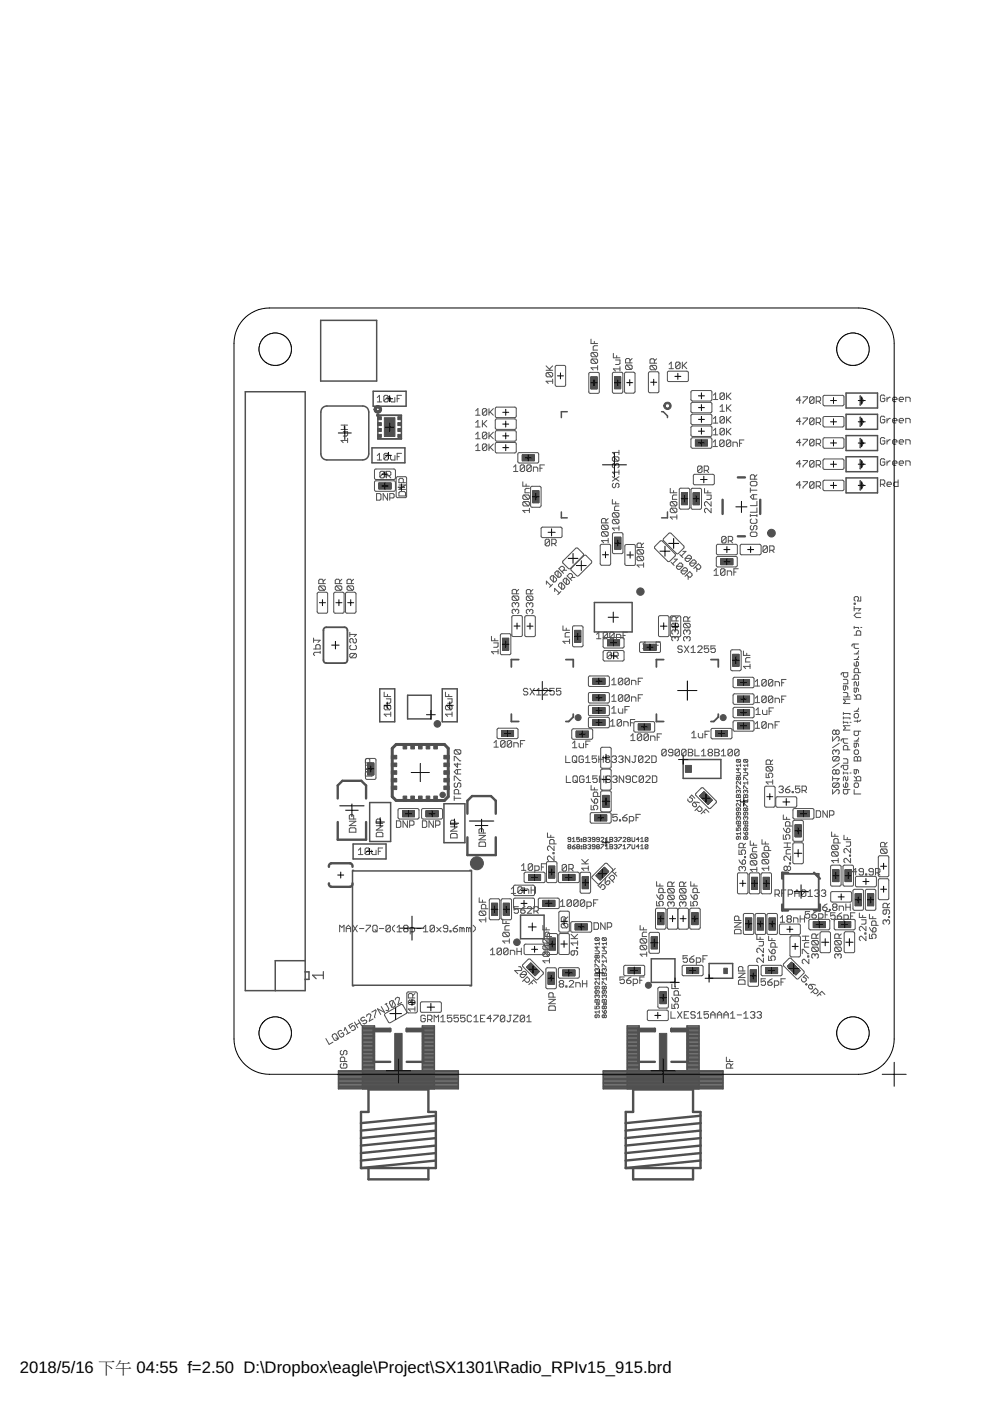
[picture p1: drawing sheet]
<svg xmlns="http://www.w3.org/2000/svg" width="210mm" height="297mm" viewBox="0 0 210 297" stroke-linecap="round" stroke-linejoin="round" font-family="sans-serif">
<defs><g id="words">
<text font-size="3.5" x="4.2" y="291">2018/5/16 下午 04:55 f=2.50 D:\Dropbox\eagle\Project\SX1301\Radio_RPIv15_915.brd</text>
</g></defs>
<g fill="none" stroke="#000" stroke-width=".21">
<path d="M118.2 79.7h1.3M118.8 79.1v1.2M143.1 79.8h1.3M143.7 79.2v1.2M71.7 91.8h2.8M73.1 90.4v2.8M81.6 99.9v1.3M81.7 96.5h1.3M81.7 90.6h1.8M82 84.5h1.2M82.4 95.9v1.3M82.6 83.9v1.3"/>
<path d="M82.6 89.7v1.7M106.6 87.4h1.3M106.6 89.9h1.3M106.6 92.4h1.3M106.6 94.9h1.3M107.2 86.8v1.3M107.2 89.3v1.3M107.2 91.8v1.2M107.2 94.3v1.2M111.4 97.1h1.2M112 96.4v1.3M125.3 81.2h1.3"/>
<path d="M125.9 80.5v1.3M127.7 98.6h5.1M130.3 96v5.1M130.3 81.2h1.3M131 80.5v1.3M132.9 81.1h1.3M133.5 80.5v1.3M138 81h1.2M138.6 80.4v1.3M148.1 93.9h1.3M148.1 83.9h1.3M148.1 86.4h1.3"/>
<path d="M148.1 88.9h1.3M148.1 91.4h1.3M148.7 83.3v1.3M148.7 85.8v1.3M148.7 88.3v1.3M148.7 90.8v1.3M148.7 93.3v1.3M176.1 98.4h1.3M176.1 93.9h1.3M176.1 89.4h1.3M176.1 84.9h1.3M176.7 84.3v1.3"/>
<path d="M176.7 88.8v1.3M176.7 93.3v1.3M176.7 97.8v1.3M182 98.4h1.5M182 93.9h1.5M182 89.4h1.5M182 84.9h1.5M182.7 84.2v1.5M182.7 88.7v1.5M182.7 93.2v1.5M182.7 97.7v1.5M80.9 103h1.4"/>
<path d="M81 100.5h1.3M81.6 102.4v1.3M84.4 103.3h1.4M85.1 102.6v1.4M112.9 105.3h1.4M113.6 104.6v1.4M116.2 112.9h1.5M116.9 112.1v1.5M120.5 118.4h2M121.5 117.3v2.1M122.2 119.9h2.1M123.3 118.9v2"/>
<path d="M127.7 117.6h1.3M128.4 117v1.3M130.3 115.2h1.3M131 114.5v1.3M132.9 117.7h1.4M133.6 117v1.3M139.9 116.9h2.1M141 115.8v2.1M141.8 115.2h2.1M142.8 114.2v2.1M144.4 105.7h1.4M145.1 105v1.4"/>
<path d="M147 105.7h1.3M147.6 105.1v1.3M148.5 101.7h1.4M149.2 101v1.4M153.5 119.1h1.2M153.5 116.5h1.2M154.1 118.4v1.3M154.1 115.9v1.3M156 107.5h2.4M157.2 106.3v2.3M158.5 116.5h1.3M159.2 115.9v1.3"/>
<path d="M176.1 102.9h1.3M176.7 102.3v1.2M182 102.9h1.5M182.7 102.2v1.5M67.7 127.8h1.3M68.4 127.1v1.3M70.3 136.8h1.6M71.1 136v1.6M71.2 127.8h1.3M71.9 127.1v1.3M73.7 127.8h1.3M74.4 127.1v1.3"/>
<path d="M106.5 136.6h1.4M107.2 135.9v1.4M109 132.7h1.3M109.6 132.1v1.3M111.7 132.8h1.3M112.4 132.1v1.3M121.9 134.9h1.2M122.5 134.3v1.3M128.9 130.9h2.2M129.5 136.3h1.2M129.5 139h1.2M130 129.8v2.2"/>
<path d="M130.1 135.7v1.2M130.1 138.4v1.3M137.2 137.2h1.3M137.8 136.6v1.3M140 132.8h1.4M140.7 132.1v1.4M142.5 132.8h1.4M143.2 132.1v1.4M155.3 140h1.4M156 139.3v1.4M81.4 149.5h1.4M82.1 148.9v1.3"/>
<path d="M90.4 151.5h1.9M91.4 150.6v1.9M94.6 149.5h1.5M95.4 148.8v1.5M107 155.5h1.2M107.6 154.9v1.2M113.1 146.4h3.8M115 144.5v3.8M122.8 155.6h1.3M123.4 155v1.3M126.3 153.2h1.3M126.3 150.6h1.3"/>
<path d="M126.3 147.9h1.3M126.3 144.4h1.3M127 143.8v1.3M127 147.3v1.3M127 150v1.3M127 152.5v1.3M128.5 159.9v1.5M136 154.1h1.2M136.6 153.5v1.2M143.7 146.4h4.1M145.7 144.4v4.1M152.3 155.5h1.3"/>
<path d="M153 154.9v1.3M157 153.9h1.3M157 151.1h1.3M157 148.2h1.3M157 144.7h1.3M157.6 144.1v1.3M157.6 147.6v1.2M157.6 150.5v1.2M157.6 153.3v1.2M73.3 171.8h2.6M74.6 170.5v2.6M78 163h1.2"/>
<path d="M78.4 179.9v1.3M78.6 162.4v1.3M79.7 174.3h1.8M80.6 173.4v1.8M86 172.5h1.2M86.6 171.9v1.3M87.2 163.8h3.8M89.1 161.9v3.8M91 172.5h1.2M91.6 171.9v1.3M95.5 174.5h1.7M96.4 173.7v1.7"/>
<path d="M100.8 175h2.6M102.1 173.7v2.7M126.7 173.4h1.3M127.4 172.8v1.3M127.7 178.7h1.6M127.7 169.9h1.6M127.7 160.7h1.5M127.7 165.3h1.5M128.5 164.5v1.5M128.5 169.1v1.6M128.5 177.9v1.6M143.8 161h2.1"/>
<path d="M144.8 160v2M148.8 169.2h1.7M149.7 168.4v1.7M156.9 170h1.6M157.7 169.2v1.6M162.6 168.9h1.3M163.2 168.3v1.2M166 170h1.4M166.7 169.3v1.5M168.6 176.1h1.3M169.2 175.5v1.3M169.7 172.5h1.3"/>
<path d="M170.3 171.9v1.3M71.6 185.5h1.3M72.2 184.9v1.3M77.7 180.5h1.3M84.8 196.8h5.1M87.4 194.2v5.1M104.1 192.8h1.5M104.9 192.1v1.4M106.7 192.8h1.3M107.4 192.2v1.2M110.5 188.8h1.2M110.5 191.5h1.2"/>
<path d="M111.1 188.2v1.2M111.1 190.9v1.3M112 196.5h1.7M112.7 186h1.3M112.9 195.7v1.7M113.3 185.4v1.3M115.7 191.5h1.3M116.4 184.9h1.2M116.4 190.9v1.3M117 184.3v1.2M117.1 199.5v1.3M119 195.4h1.2"/>
<path d="M119.6 194.8v1.2M119.6 199.5v1.4M119.9 186h1.4M120.6 185.4v1.3M122.6 196.5h1.3M123.2 195.9v1.3M123.5 187.2h1.2M124.1 186.5v1.3M126.9 185.2h1.6M127.7 184.4v1.7M137.9 199.9h1.6M138.7 199.1v1.6"/>
<path d="M139.5 194.8h1.2M140.1 194.1v1.3M142 194.8h1.2M142.6 194.1v1.3M144.2 194.8h1.3M144.8 194.1v1.3M146.7 194.8h1.3M147.3 194.1v1.3M156.8 187.3h1.3M157.5 186.6v1.3M158 195.9h1.4M158.7 195.2v1.4"/>
<path d="M159.3 187.3h1.3M160 186.6v1.3M160.6 195.9h1.3M161.2 195.3v1.2M161.8 187.3h1.3M162.5 186.6v1.3M163.1 195.9h1.3M163.7 195.3v1.2M166.8 197h1.3M167.5 196.4v1.3M168.4 189h2.9M168.4 180.9h1.6"/>
<path d="M169.2 180.1v1.6M169.8 187.6v2.9M173.1 196h1.3M173.7 195.4v1.3M174.2 199.8h1.5M175 199v1.5M176.6 185.7h1.2M177.2 185v1.3M177.7 190.2h1.3M178.4 189.5v1.3M178.5 196h1.2M179.1 195.4v1.3"/>
<path d="M179.2 185.7h1.3M179.3 199.8h1.6M179.8 185v1.3M180.1 199v1.6M181.3 190.8h1.3M182 190.1v1.3M183 186.9h1.2M183.6 186.3v1.2M184 190.8h1.2M184.6 190.1v1.3M186.7 188.5h1.3M186.7 183.7h1.3"/>
<path d="M187.3 183v1.3M187.3 187.9v1.3M82.7 214.9h2.4M83.9 213.7v2.4M86.7 212.5h1.3M87.4 211.9v1.3M90.6 213.5h1.5M91.4 212.7v1.6M112.2 205.5h1.6M112.7 201.3h1.3M113 204.7v1.7M113.3 200.6v1.3"/>
<path d="M116.2 207.4h1.3M116.5 200.2h1.2M116.9 206.8v1.2M118.9 200.2h1.4M119.9 206.3h1.4M120.6 205.6v1.4M126.3 206.3h1.6M127.1 205.5v1.6M133.7 205.8h1.5M134.5 205v1.5M138.8 215.3h1.3M139.5 214.7v1.2"/>
<path d="M139.9 211.5h1.4M140.6 210.8v1.4M142.2 208.3h1.8M143.1 207.3v1.9M146.2 205.8h1.3M146.9 205.1v1.3M149.5 207.4h1.7M150.3 206.6v1.6M159.1 206.9h1.3M159.7 206.3v1.2M163 205.8h1.2M163.6 205.1v1.3"/>
<path d="M167.2 205.4h2.2M168 200.7h1.2M168.3 204.2v2.3M168.6 200v1.3M57.1 227.8a7.5 7.5 0 0 1-7.5-7.5v-147.5a7.5 7.5 0 0 1 7.5-7.5h125a7.5 7.5 0 0 1 7.5 7.5v147.5a7.5 7.5 0 0 1-7.5 7.5M81.9 227h5.1M84.5 224.5v5.1M138 227h5.1M140.6 224.5v5.1M187 227.8h5.1M189.6 225.2v5.1"/>
<circle cx="180.8" cy="219" r="3.4"/>
</g>
<g fill="none" stroke="#505050" stroke-width=".21">
<path d="M115.8 78.5h1.4M115.8 77.6l.9 .9M116 79l-.2 .2v.5l.2 .2h.9M116 79h.9l.3 .2v.5l-.3 .2M116 79l.9 .9M117.2 77.6l-.7 .7M117.8 77.6l1.8-.1 .3 .2v3.9l-.2 .3h-1.7l-.2-.2zM124.9 79h1.8l.3 .1 .1 4-.2 .3h-1.7l-.3-.2zM125.3 79.9h1.3v2.5h-1.3zM125.3 80h1.3M125.3 79.9h1.3M125.3 71.9v.9h1.4"/>
<path d="M125.5 74.7l-.2 .3v.4l.2 .2h1M125.5 76.1l-.2 .2v.5l.2 .2h1M125.5 74.7h1l.2 .3v.4l-.2 .2M125.5 76.1h1l.2 .2v.5l-.2 .2M125.5 76.1l1 .9M125.5 74.7l1 .9M126 72.4v.4M126.7 78h-1.4l.5 .4M126.7 77.5v.9M126.7 73.3h-.7l-.2 .2v.7h.9M129.9 79l1.8-.1 .3 .2 .1 4-.2 .3h-1.7l-.3-.2zM130 74.9v1h1.4"/>
<path d="M130.3 79.9h1.3v2.5h-1.3zM130.3 80h1.3M130.3 79.9h1.3M130.5 76.3h.9v.7l-.2 .3h-.7M130.7 75.4v.5M131.4 78.2h-1.4l.5 .5M131.4 77.7v1M132.5 79l1.8-.1 .3 .2v3.9l-.2 .3-1.7 .1-.3-.3zM132.9 77.4l-.3 .2v.5l.3 .2h.9M132.9 77.4h.9l.2 .2v.5l-.2 .2M132.9 77.4l.9 .9M133.6 76.9v-.7l-.3-.2h-.4l-.3 .2v.7h1.4"/>
<path d="M134 76l-.4 .5M137.6 78.9l1.8-.1 .3 .2v4l-.2 .2-1.7 .1-.3-.2zM138 77.5h1l.2 .2v.5l-.2 .2M138 77.5l-.2 .2v.5l.2 .2h1M138 77.5l1 .9M138.7 77v-.7l-.2-.2h-.5l-.2 .2v.7h1.4M139.2 76.1l-.5 .4M141.6 78.8l4.2-.1 .1 .3v1.7l-.3 .2h-3.9l-.2-.3zM141.9 77.2l.4-.4v1.4M141.9 78.2h.9M144.2 77v.9l-.2 .3h-.5l-.2-.3M144.2 77l-.2-.2h-.5l-.2 .2v.9"/>
<path d="M144.2 77l-.9 .9M144.7 76.8v1.4M144.9 77.5l.7 .7M145.6 76.8l-.9 .9M72.3 91.1h1.4M72.3 90.1h1.4M72.8 91.5h.9v.7l-.2 .3h-.7M73 90.1v1M73.7 93.4h-1.4l.5 .5M73.7 92.9v1M79.5 99.5h4.1l.2 .3v1.7l-.3 .2-3.9-.1-.2-.3zM80 97.5h.9"/>
<path d="M80 84.3l.5-.5v1.4M80 96.6l.5-.5v1.4M80 85.2h.9M82.3 84.1l-.2-.3h-.5l-.2 .3v.9M82.3 84.1v.9l-.2 .2h-.5l-.2-.2M82.3 84.1l-.9 .9M82.3 96.4v.9l-.2 .2h-.5l-.2-.2M82.3 96.4l-.2-.3h-.5l-.2 .3v.9M82.3 96.4l-.9 .9M82.8 84.3v.7l.2 .2h.7v-.9M82.8 96.6v.7l.2 .2h.7v-.9M84.2 96.8h.5"/>
<path d="M84.2 84.5h.5M85.1 83.8h-.9v1.4M85.1 96.1h-.9v1.4M100.9 90.5h.9M100.9 87.1l.4-.5v1.4M100.9 89.6l.4-.5v1.4M100.9 92.1l.4-.5v1.4M100.9 94.6l.4-.5v1.4M100.9 88h.9M100.9 93h.9M100.9 95.5h.9M102.3 89.1v1.4"/>
<path d="M102.5 89.8l.7 .7M103.2 86.9l-.2-.3h-.5l-.2 .3v.9M103.2 94.4l-.2-.3h-.5l-.2 .3v.9M103.2 86.9v.9l-.2 .2h-.5l-.2-.2M103.2 91.9v.9l-.2 .2h-.5l-.2-.2M103.2 91.9l-.2-.3h-.5l-.2 .3v.9M103.2 94.4v.9l-.2 .2h-.5l-.2-.2M103.2 86.9l-.9 .9M103.2 89.1l-.9 1M103.2 91.9l-.9 .9M103.2 94.4l-.9 .9M103.7 86.6v1.4"/>
<path d="M103.7 91.6v1.4M103.7 94.1v1.4M103.9 87.3l.7 .7M103.9 94.8l.7 .7M103.9 92.3l.7 .7M104.6 86.6l-.9 1M104.6 91.6l-.9 1M104.6 94.1l-.9 1M105.1 86.4l4.2-.1 .2 .3-.1 1.7-.3 .2h-3.9l-.2-.3zM105.1 88.9l4.2-.1 .2 .3-.1 1.7-.3 .2h-3.9l-.2-.3zM105.1 91.4l4.2-.1 .2 .3-.1 1.7-.3 .2h-3.9l-.2-.3zM105.1 93.9l4.2-.1 .2 .3-.1 1.7-.3 .2h-3.9l-.2-.3z"/>
<path d="M108.9 99l.4-.4v1.4M108.9 100h.9M109.9 96.1l4.1-.1 .2 .3v1.7l-.3 .2-3.9-.1-.2-.2zM110.7 97.3h2.6M110.7 96.4h2.6v1.3h-2.6zM110.7 97.6h2.6M110.7 97.5h2.6M110.7 97.4h2.6M110.7 97.2h2.6M110.7 97.1h2.6M110.7 97h2.6M110.7 96.9h2.6"/>
<path d="M110.7 96.8h2.6M110.7 96.7h2.6M110.7 96.6h2.6M110.7 96.5h2.6M111.2 98.8l-.2-.2h-.5l-.2 .2v.9M111.2 98.8l-.9 .9M111.2 98.8v.9l-.2 .3h-.5l-.2-.3M112.6 98.8l-.2-.2h-.5l-.2 .2v.9M112.6 98.8v.9l-.2 .3h-.5l-.2-.3M112.6 98.8l-.9 .9M113.1 100v-1h.7l.2 .3v.7M114.5 99.3h.5"/>
<path d="M115.4 98.6h-.9v1.4M117.2 80.8h-1.4l.4 .5M117.2 80.4v.9M125.3 81.9h1.3M125.3 80.9h1.3M125.3 82.4h1.3M125.3 82.3h1.3M125.3 82.2h1.3M125.3 82.1h1.3M125.3 82h1.3M125.3 81.8h1.3M125.3 81.7h1.3"/>
<path d="M125.3 81.6h1.3M125.3 81.5h1.3M125.3 81.4h1.3M125.3 81.3h1.3M125.3 81.2h1.3M125.3 81.1h1.3M125.3 81h1.3M125.3 80.8h1.3M125.3 80.7h1.3M125.3 80.6h1.3M125.3 80.5h1.3M125.3 80.4h1.3"/>
<path d="M125.3 80.3h1.3M125.3 80.2h1.3M125.3 80.1h1.3M130.1 96.9l-.3 .2v.5l.3 .2h.9M130.1 96.9h.9l.2 .2v.5l-.2 .2M130.1 96.9l.9 .9M130.3 81.9h1.3M130.3 80.9h1.3M130.3 82.4h1.3M130.3 82.3h1.3M130.3 82.2h1.3M130.3 82.1h1.3"/>
<path d="M130.3 82h1.3M130.3 81.8h1.3M130.3 81.7h1.3M130.3 81.6h1.3M130.3 81.5h1.3M130.3 81.4h1.3M130.3 81.3h1.3M130.3 81.2h1.3M130.3 81.1h1.3M130.3 81h1.3M130.3 80.8h1.3M130.3 80.7h1.3"/>
<path d="M130.3 80.6h1.3M130.3 80.5h1.3M130.3 80.4h1.3M130.3 80.3h1.3M130.3 80.2h1.3M130.3 80.1h1.3M130.5 98.5l-.2-.2-.5 .2v.5l.3 .2M130.5 98.5v.2M130.5 98.5l.3-.2 .4 .2v.5l-.2 .2M131.2 95.5v.9M131.2 99.7v.9M131.2 95.9h-1.4l.5 .5"/>
<path d="M146.6 82.9l4.1-.1 .2 .3v1.7l-.3 .2h-3.9l-.2-.3zM146.6 85.4l4.1-.1 .2 .3v1.7l-.3 .2h-3.9l-.2-.3zM146.6 87.9l4.1-.1 .2 .3v1.7l-.3 .2h-3.9l-.2-.3zM146.6 90.4l4.1-.1 .2 .3v1.7l-.3 .2h-3.9l-.2-.3zM146.6 92.9l4.1-.1 .2 .3v1.7l-.3 .2h-3.9l-.2-.3zM147.4 93.6h2.6M147.4 93.8h2.6M147.4 93.3h2.6v1.3h-2.6zM147.4 94.5h2.6M147.4 94.4h2.6M147.4 94.3h2.6M147.4 94.2h2.6"/>
<path d="M147.4 94.1h2.6M147.4 94h2.6M147.4 93.9h2.6M147.4 93.7h2.6M147.4 93.5h2.6M147.4 93.4h2.6M147.4 93.3h2.6M148.8 99l-.2-.2h-.5l-.2 .2v1M148.8 99v1l-.2 .2h-.5l-.2-.2M148.8 99l-.9 1M149.3 99.7h.7l.2-.2v-.5l-.2-.2h-.7v1.4M149.8 99.7l.4 .5"/>
<path d="M151.2 93.7l.5-.4v1.4M151.2 94.7h.9M151.3 83.8l.4-.5v1.4M151.3 88.8l.4-.5v1.4M151.3 91.3l.4-.5v1.4M151.3 89.7h.9M151.3 84.7h.9M151.3 92.2h.9M152.7 86.3l.4-.5v1.4M152.7 87.2h.9M153.5 93.5l-.2-.2h-.5l-.2 .2v.9M153.5 93.5v.9l-.2 .3h-.5l-.2-.3"/>
<path d="M153.5 93.5l-.9 .9M153.6 88.5l-.2-.2h-.5l-.2 .2v1M153.6 88.5v1l-.2 .2h-.5l-.2-.2M153.6 83.5v1l-.2 .2h-.5l-.2-.2M153.6 83.5l-.2-.2h-.5l-.2 .2v1M153.6 91l-.2-.2h-.5l-.2 .2v1M153.6 91v1l-.2 .2h-.5l-.2-.2M153.6 83.5l-.9 1M153.6 88.5l-.9 1M153.6 91l-.9 1M154.1 83.3v1.4M154.1 85.8v1.4"/>
<path d="M154.1 88.3v1.4M154.1 90.8v1.4M154.3 84l.7 .7M154.3 86.5l.7 .7M154.3 89l.7 .7M154.3 91.5l.7 .7M154.9 93.5l-.2-.2h-.5l-.2 .2v.9M154.9 93.5v.9l-.2 .3h-.5l-.2-.3M154.9 93.5l-.9 .9M155 83.3l-.9 .9M155 85.8l-.9 .9M155 88.3l-.9 .9"/>
<path d="M155 90.8l-.9 .9M155.4 94.7v-1h.7l.2 .3v.7M156.8 94h.5M157.7 93.3h-.9v1.4M169.8 93.8h-1l.7-.7v1.4M169.8 84.8h-1l.7-.7v1.4M169.8 89.3h-1l.7-.7v1.4M169.8 98.3h-1l.7-.7v1.4M170.3 97.6h.9v.3l-.9 .9v.2M170.3 84.1h.9v.3l-.9 .9v.2M170.3 88.6h.9v.3l-.9 .9v.2M170.3 93.1h.9v.3l-.9 .9v.2"/>
<path d="M172.6 88.9v.9l-.2 .2h-.5l-.2-.2M172.6 84.4v.9l-.2 .2h-.5l-.2-.2M172.6 93.4v.9l-.2 .2h-.5l-.2-.2M172.6 97.9v.9l-.2 .2h-.5l-.2-.2M172.6 97.9l-.2-.3h-.5l-.2 .3v.9M172.6 84.4l-.2-.3h-.5l-.2 .3v.9M172.6 88.9l-.2-.3h-.5l-.2 .3v.9M172.6 93.4l-.2-.3h-.5l-.2 .3v.9M172.6 97.9l-.9 .9M172.6 93.4l-.9 .9M172.6 88.9l-.9 .9M172.6 84.4l-.9 .9"/>
<path d="M173.1 98.6h.7l.2-.3v-.4l-.2-.3h-.7v1.4M173.1 94.1h.7l.2-.3v-.4l-.2-.3h-.7v1.4M173.1 89.6h.7l.2-.3v-.4l-.2-.3h-.7v1.4M173.1 85.1h.7l.2-.3v-.4l-.2-.3h-.7v1.4M173.5 98.6l.5 .4M173.5 94.1l.5 .4M173.5 89.6l.5 .4M173.5 85.1l.5 .4M174.6 97.4l4.2-.1 .1 .3v1.7l-.3 .2h-3.9l-.2-.3zM174.6 92.9l4.2-.1 .1 .3v1.7l-.3 .2h-3.9l-.2-.3zM174.6 88.4l4.2-.1 .1 .3v1.7l-.3 .2h-3.9l-.2-.3zM174.6 83.9l4.2-.1 .1 .3v1.7l-.3 .2h-3.9l-.2-.3z"/>
<path d="M187.6 97.5l-.2-.2h-.5l-.2 .2v.9l.2 .3h.5l.2-.3v-.4h-.5M187.6 93l-.2-.2h-.5l-.2 .2v.9l.2 .3h.5l.2-.3v-.4h-.5M187.6 84l-.2-.2h-.5l-.2 .2v.9l.2 .3h.5l.2-.3v-.4h-.5M187.6 88.5l-.2-.3h-.5l-.2 .3v.9l.2 .3h.5l.2-.3v-.4h-.5M188.1 84.2v1M188.1 88.7v1M188.1 93.2v1M188.1 97.7v1M188.8 97.7h-.3l-.4 .5M188.8 93.2h-.3l-.4 .5M188.8 88.7h-.3l-.4 .5M188.8 84.2h-.3l-.4 .5"/>
<path d="M189.3 98.2h.9l-.3-.5h-.4l-.2 .3v.4l.2 .3h.4M189.3 93.7h.9l-.3-.5h-.4l-.2 .3v.4l.2 .3h.4M189.3 84.7h.9l-.3-.5h-.4l-.2 .3v.4l.2 .3h.4M189.3 89.2h.9l-.3-.5h-.4l-.2 .3v.4l.2 .3h.4M190.6 98.2h1l-.3-.5h-.4l-.3 .3v.4l.3 .3h.4M190.6 93.7h1l-.3-.5h-.4l-.3 .3v.4l.3 .3h.4M190.6 84.7h1l-.3-.5h-.4l-.3 .3v.4l.3 .3h.4M190.6 89.2h1l-.3-.5h-.4l-.3 .3v.4l.3 .3h.4M192 98.7v-1h.7l.3 .3v.7M192 85.2v-1h.7l.3 .3v.7M192 89.7v-1h.7l.3 .3v.7M192 94.2v-1h.7l.3 .3v.7"/>
<path d="M79.5 102h4.1l.2 .3v1.6l-.3 .3-3.9-.1-.2-.3zM79.8 104.6h.7l.3 .3v.9l-.3 .2h-.7zM80.3 103.1h2.6M80.3 103.5h2.6M80.3 102.8h2.6M80.3 102.4h2.6v1.3h-2.6zM80.3 103.6h2.6M80.3 103.4h2.6M80.3 103.3h2.6M80.3 103.2h2.6M80.3 103h2.6M80.3 102.9h2.6"/>
<path d="M80.3 102.7h2.6M80.3 102.6h2.6M80.3 102.5h2.6M80.3 102.4h2.6M81.5 100.2v.9l-.3 .2h-.4l-.3-.2M81.5 100.2l-.3-.3h-.4l-.3 .3v.9M81.5 100.2l-1 .9M81.9 100.9h.7l.3-.3v-.4l-.3-.3h-.7v1.4M82.2 104.6v1.4l-1-1.4v1.4M82.4 100.9l.5 .4M82.6 105.6h.7l.3-.3v-.4l-.3-.3h-.7v1.4M84.1 101.2l1.8-.1 .3 .2v3.9l-.2 .3h-1.7l-.3-.2z"/>
<path d="M84.6 104.5l.2-.3h.9l.3 .3v.7h-1.4zM84.6 102.8h1.4l-1.4 1h1.4M85.5 102.3v-.7l-.2-.2h-.5l-.2 .2v.7h1.4M110.8 102.2v.9h1.4M111.1 106.3h.9l.2 .3v.4l-.2 .3M111.1 104.9l-.3 .3v.4l.3 .3h.9M111.1 104.9h.9l.2 .3v.4l-.2 .3M111.1 106.3l-.3 .3v.4l.3 .3h.9M111.1 106.3l.9 1M111.1 104.9l.9 1M111.5 102.6v.5M112.2 103.5h-.7l-.2 .3v.7h.9"/>
<path d="M112.2 108.2h-1.4l.5 .5M112.2 107.8v.9M112.6 103.2l1.8-.1 .3 .2v3.9l-.2 .3h-1.7l-.3-.2zM113 104.1h1.2v2.5h-1.2zM113 105.5h1.2M113 104.1h1.2M113 106.6h1.2M113 106.5h1.2M113 106.4h1.2M113 106.3h1.2M113 106.2h1.2M113 106.1h1.2"/>
<path d="M113 106h1.2M113 105.9h1.2M113 105.8h1.2M113 105.7h1.2M113 105.6h1.2M113 105.4h1.2M113 105.3h1.2M113 105.2h1.2M113 105.1h1.2M113 105h1.2M113 104.9h1.2M113 104.8h1.2"/>
<path d="M113 104.7h1.2M113 104.6h1.2M113 104.5h1.2M113 104.4h1.2M113 104.3h1.2M113 104.2h1.2M114.8 111.8h4.2l.2 .3-.1 1.7-.2 .2h-4l-.2-.3zM116.5 114.6v.9l-.2 .2h-.5l-.2-.2M116.5 114.6l-.2-.3h-.5l-.2 .3v.9M116.5 114.6l-.9 .9M117 115.3h.7l.2-.3v-.4l-.2-.3h-.7v1.4M117.5 115.3l.4 .4"/>
<path d="M122.1 116.2h.4l1.1 1.2 .1 .3-2.8 2.8-.3 .1-1.2-1.2-.1-.4zM127.4 115.5l1.8-.1 .3 .2v3.9l-.2 .3h-1.7l-.3-.2zM127.8 112.7l-.3 .3v.5l.3 .2h.9M127.8 111.3h.9l.2 .3v.4l-.2 .3M127.8 112.7h.9l.2 .3v.5l-.2 .2M127.8 111.3l-.3 .3v.4l.3 .3h.9M127.8 112.7l.9 1M127.8 111.3l.9 1M128.5 110.9v-.7l-.3-.3h-.4l-.3 .3v.7h1.4M128.9 114.6h-1.4l.5 .5M128.9 114.2v.9M128.9 109.9l-.4 .5"/>
<path d="M129.8 105.9v.9h1.4M129.8 101.1l1.4 .9M130 113l1.8-.1 .3 .2v4l-.2 .3h-1.7l-.3-.2zM130.1 108.7l.9 .9M130.1 110.1h.9l.2 .2v.5l-.2 .2M130.1 102.5l-.3 .2v.5l.3 .2 .4-.2v-.5l.3-.2 .4 .2v.5l-.2 .2M130.1 108.7l-.3 .2v.5l.3 .2h.9M130.1 110.1l-.3 .2v.5l.3 .2h.9M130.1 108.7h.9l.2 .2v.5l-.2 .2M130.1 110.1l.9 .9M130.3 115.4h1.3M130.3 113.9h1.3"/>
<path d="M130.3 113.9h1.3v2.5h-1.3zM130.3 116.4h1.3M130.3 116.3h1.3M130.3 116.2h1.3M130.3 116.1h1.3M130.3 116h1.3M130.3 115.9h1.3M130.3 115.8h1.3M130.3 115.7h1.3M130.3 115.6h1.3M130.3 115.5h1.3M130.3 115.3h1.3"/>
<path d="M130.3 115.2h1.3M130.3 115.1h1.3M130.3 115h1.3M130.3 114.9h1.3M130.3 114.8h1.3M130.3 114.7h1.3M130.3 114.6h1.3M130.3 114.5h1.3M130.3 114.4h1.3M130.3 114.3h1.3M130.3 114.2h1.3M130.3 114.1h1.3"/>
<path d="M130.3 114h1.3M130.5 106.4v.4M131.2 112h-1.4l.5 .4M131.2 107.3h-.7l-.2 .2v.7h.9M131.2 111.5v.9M131.2 101.1l-1.4 .9M131.2 100.1h-1.4l.5 .5M132.6 115.5l1.8-.1 .3 .2v4l-.2 .3h-1.7l-.3-.2zM135.3 117.9l-.2 .3v.4l.2 .3h.9M135.3 116.5h.9l.3 .3v.4l-.3 .3M135.3 117.9h.9l.3 .3v.4l-.3 .3M135.3 116.5l-.2 .3v.4l.2 .3h.9"/>
<path d="M135.3 117.9l.9 1M135.3 116.5l.9 1M136 116.1v-.7l-.2-.3h-.5l-.2 .3v.7h1.4M136.5 119.3v1M136.5 119.8h-1.4l.4 .5M136.5 115.1l-.5 .5M138.9 115.8l1.1-1.1h.3l2.8 2.7 .1 .4-1.2 1.2-.4 .1-2.7-2.8zM140.7 114.2l1.1-1.1 .4-.1 2.8 2.8v.3l-1.2 1.2-.3 .1-2.8-2.8zM142.1 103.5v1h1.4M142.3 119.2l.6 .7M142.3 106.3l-.2 .3v.4l.2 .3h1M142.3 107.7l-.2 .3v.5l.2 .2h1"/>
<path d="M142.3 106.3h1l.2 .3v.4l-.2 .3M142.3 107.7h1l.2 .3v.5l-.2 .2M142.3 107.7l1 1M142.3 106.3l1 1M142.8 104v.5M142.9 118.6h.7l-1 .9M143.5 104.9h-.7l-.2 .3v.7h.9M143.5 109.6h-1.4l.5 .5M143.5 109.2v.9M144.1 103.6l1.8-.1 .3 .2v3.9l-.2 .3h-1.7l-.3-.2zM144.1 117.6l.7 .6M144.5 105.5h1.3"/>
<path d="M144.5 106.6h1.3M144.5 106.5h1.3M144.5 106.4h1.3M144.5 106.3h1.3M144.5 106.2h1.3M144.5 106.1h1.3M144.5 106h1.3M144.5 105.9h1.3M144.5 105.8h1.3M144.5 105.7h1.3M144.5 105.6h1.3M144.5 105.4h1.3"/>
<path d="M144.5 105.3h1.3M144.5 105.2h1.3M144.5 105.1h1.3M144.5 105h1.3M144.5 104.9h1.3M144.5 104.8h1.3M144.5 104.7h1.3M144.5 104.6h1.3M144.5 104.5h1.3M144.5 104.5h1.3v2.5h-1.3zM144.5 107h1.3M144.5 106.9h1.3"/>
<path d="M144.5 106.8h1.3M144.5 106.7h1.3M144.8 116.9h.6l-1 1M145.3 118.4v.3l.3 .3h.3l.7-.6M145.3 118.4l.6-.7h.4l.3 .4v.3M145.3 118.4h1.3M146.3 119.4v.3l.3 .3h.3l.7-.6M146.3 119.4h1.3M146.3 119.4l.6-.7h.4l.3 .3v.4M146.6 103.6l1.8-.1 .3 .2v4l-.2 .2-1.7 .1-.3-.2zM147 104.5h1.3v2.5h-1.3zM147 105.5h1.3"/>
<path d="M147 106.6h1.3M147 106.5h1.3M147 106.4h1.3M147 106.3h1.3M147 106.2h1.3M147 106.1h1.3M147 106h1.3M147 105.9h1.3M147 105.8h1.3M147 105.7h1.3M147 105.6h1.3M147 105.4h1.3"/>
<path d="M147 105.3h1.3M147 105.2h1.3M147 105.1h1.3M147 105h1.3M147 104.9h1.3M147 104.8h1.3M147 104.7h1.3M147 104.6h1.3M147 104.5h1.3M147 107h1.3M147 106.9h1.3M147 106.8h1.3"/>
<path d="M147 106.7h1.3M147.1 100.6h4.2l.1 .3v1.7l-.3 .2h-3.9l-.2-.3zM149.4 103.6v.9h1.4M149.8 105h1v.7l-.3 .2h-.7M150.1 104v.5M150.8 106.4v.9l-1-.9-.4 .2v.5l.2 .2M150.8 107.8v.9l-1-.9-.4 .2v.5l.2 .2M152 118.1l4.1-.1 .2 .3v1.7l-.3 .2h-3.9l-.2-.3zM152 115.5l4.1-.1 .2 .3v1.7l-.3 .2h-3.9l-.2-.3zM152.8 118.4h2.6v1.3h-2.6zM152.8 119.7h2.6M152.8 119.6h2.6"/>
<path d="M152.8 119.5h2.6M152.8 119.4h2.6M152.8 119.3h2.6M152.8 119.2h2.6M152.8 119.1h2.6M152.8 119h2.6M152.8 118.9h2.6M152.8 118.8h2.6M152.8 118.7h2.6M152.8 118.6h2.6M152.8 118.5h2.6M153.9 114v.9l-.2 .2h-.5l-.2-.2"/>
<path d="M153.9 114l-.2-.3h-.5l-.2 .3v.9M153.9 114l-.9 .9M154.4 114.7h.7l.2-.3v-.4l-.2-.3h-.7v1.4M154.9 114.7l.4 .4M157 115.5l4.2-.1 .2 .3-.1 1.7-.2 .2h-4l-.2-.3zM159.1 102.3l.2-.2h1l.2 .2v.5l-.2 .2h-1l-.2-.2zM159.1 103.5v.9M159.1 109.1v.4M159.1 109.3h1.4M159.1 103.9h1.4M159.3 111.4l-.2 .3v.4l.2 .3 .5-.3v-.4l.2-.3 .5 .3v.4l-.2 .3M159.3 110l-.2 .3v.4l.2 .3h1l.2-.3v-.4l-.2-.3"/>
<path d="M159.3 112.8h1l.2 .3v.4l-.2 .2h-1l-.2-.2v-.4zM159.8 104.9v.9M160 101.6v-.7l-.2-.2h-.5l-.2 .2v.7h1.4M160.5 100.7l-.5 .4M160.5 104.9h-.9l-.5 .4 .5 .5h.9M160.5 106.3v.9h-1.4M160.5 107.7v.9h-1.4M160.5 109.1v.4M162.7 116l-.2-.3h-.5l-.2 .3v.9M162.7 116v.9l-.2 .2h-.5l-.2-.2M162.7 116l-.9 .9M163.2 116.7h.7l.2-.3v-.4l-.2-.3h-.7v1.4"/>
<path d="M163.7 116.7l.4 .4M169.8 102.8h-1l.7-.7v1.4M170.3 102.1h.9v.3l-.9 .9v.2M172.6 102.4v.9l-.2 .2h-.5l-.2-.2M172.6 102.4l-.2-.3h-.5l-.2 .3v.9M172.6 102.4l-.9 .9M173.1 103.1h.7l.2-.3v-.4l-.2-.3h-.7v1.4M173.5 103.1l.5 .4M174.6 101.9l4.2-.1 .1 .3v1.7l-.3 .2h-3.9l-.2-.3zM186.7 102.7h.7l.2-.3v-.4l-.2-.3h-.7v1.4M187.1 102.7l.5 .4M188.1 102.7h.9l-.2-.5h-.5l-.2 .2v.5l.2 .2h.5"/>
<path d="M190.4 101.7v1.4h-.7l-.2-.2v-.5l.2-.2h.7M66.5 135.3v.9M66.5 137.6h1.4v-.7l-.3-.2h-.4l-.2 .2v.7M66.5 135.7h1.4l-.5 .5M67.4 125.7l1.8-.1 .2 .2 .1 3.9-.2 .3h-1.7l-.3-.2zM67.8 124.2h.9l.3 .3v.4l-.3 .3M67.8 124.2l-.2 .3v.4l.2 .3h.9M67.8 124.2l.9 1M67.9 138.3h-1.2l-.2 .2 .2 .5M67.9 138.1v.4M68.5 123.7v-.7l-.2-.2h-.5l-.2 .2v.7h1.4M69 122.8l-.5 .5"/>
<path d="M70.8 125.7l1.8-.1 .3 .2 .1 3.9-.2 .3h-1.7l-.3-.2zM71.3 124.2h.9l.3 .3v.4l-.3 .3M71.3 124.2l-.2 .3v.4l.2 .3h.9M71.3 124.2l.9 1M72 123.7v-.7l-.2-.2h-.5l-.2 .2v.7h1.4M72.5 122.8l-.5 .5M73.3 125.7l1.9-.1 .2 .2 .1 3.9-.2 .3h-1.7l-.3-.2zM73.8 124.2l-.2 .3v.4l.2 .3h.9M73.8 124.2h.9l.3 .3v.4l-.3 .3M73.8 124.2l.9 1M74.2 134v1M74.2 134.5h1.4l-.5 .5"/>
<path d="M74.4 136.8l-.2 .2v.5l.2 .2h.9l.3-.2v-.5l-.3-.2M74.5 123.7v-.7l-.2-.2h-.5l-.2 .2v.7h1.4M75 122.8l-.5 .5M75.3 135.4l.3 .2v.5l-.5 .2-.2-.2v-.5l-.5-.2-.2 .2v.5l.2 .2M75.3 138.5l.3 .3v.4l-.3 .3h-.9M75.3 138.5h-.9l-.2 .3v.4l.2 .3M75.3 138.5l-.9 1M104.2 134.9v.9h1.4M104.7 136.3h.9v.7l-.2 .2h-.7M104.9 135.4v.4M105.6 138.2h-1.4l.5 .4M105.6 137.7v.9"/>
<path d="M106.2 134.5l1.8-.1 .3 .2v3.9l-.2 .3h-1.7l-.3-.2zM106.6 137.5h1.2M106.6 136.5h1.2M106.6 137.6h1.2M106.6 136.7h1.2M106.6 135.8h1.2M106.6 137.7h1.2M106.6 136.3h1.2M106.6 135.4h1.2M106.6 136.1h1.2M106.6 137.4h1.2M106.6 137.8h1.2"/>
<path d="M106.6 137.1h1.2M106.6 136.6h1.2M106.6 135.3h1.2v2.6h-1.2zM106.6 137.3h1.2M106.6 137.2h1.2M106.6 137h1.2M106.6 136.9h1.2M106.6 136.8h1.2M106.6 135.6h1.2M106.6 136.4h1.2M106.6 136.2h1.2M106.6 136h1.2"/>
<path d="M106.6 135.9h1.2M106.6 135.7h1.2M106.6 135.5h1.2M108.6 130.6l1.8-.1 .3 .2v3.9l-.1 .3-1.8 .1-.3-.2zM108.8 126.4l.9 .9M108.8 126.4h.9l.3 .2v.5l-.3 .2M108.8 126.4l-.2 .2v.5l.2 .2h.9M109.3 128l.2-.2 .5 .2v.5l-.3 .2M109.3 129.4l-.2-.2-.5 .2v.5l.2 .2M109.3 128l-.2-.2-.5 .2v.5l.2 .2M109.3 129.4l.2-.2 .5 .2v.5l-.3 .2M109.3 128v.2"/>
<path d="M109.3 129.4v.2M109.5 125.9v-.7l-.2-.2h-.5l-.2 .2v.7h1.4M110 125l-.5 .4M111.4 130.6l1.8-.1 .3 .2v4l-.2 .3h-1.7l-.3-.2zM111.8 126.4l-.2 .2v.5l.2 .2h1M111.8 126.4l1 .9M111.8 126.4h1l.2 .2v.5l-.2 .2M112.3 128l-.2-.2-.5 .2v.5l.2 .2M112.3 129.4l.2-.2 .5 .2v.5l-.2 .2M112.3 128v.2M112.3 129.4v.3M112.3 129.4l-.2-.2-.5 .2v.5l.2 .2"/>
<path d="M112.3 128l.2-.2 .5 .2v.5l-.2 .2M112.5 125.9v-.7l-.2-.2h-.5l-.2 .2v.7h1.4M113 125l-.5 .5M115.8 123.9v-.7l1 1M117.2 123.9l-.7 .6M117.3 122.1h-.3l-.3 .3v.3l.6 .7M117.3 122.1l.7 .6v.3l-.3 .4h-.4M117.3 122.1v1.3M117.6 125.4v-.6l1 .9M118.3 121.1l.7 .6v.3l-.3 .4h-.4M118.3 121.1h-.3l-.3 .3v.3l.6 .7M118.3 121.1v1.3"/>
<path d="M118.9 125.4l-.6 .7M119.1 123.6l.6 .6v.4l-.3 .3h-.3M119.1 123.6h-.4l-.3 .3v.3l.7 .7M119.1 123.6v1.3M119.1 121.2l.6-.5v-.3l-.4-.3h-.3l-.5 .5 1 1M119.4 132.7v.9h1.4M119.5 120.9h.6M120.1 133.2v.4M120.1 122.6l.6 .7v.3l-.3 .3h-.3M120.1 122.6v1.3M120.1 122.6h-.4l-.3 .3v.4l.7 .6M120.8 136h-1.4l.4 .4"/>
<path d="M120.8 134.1h-.7l-.3 .2v.7h1M120.8 135.5v.9M120.9 122.8l.5-.5v-.4l-.3-.3h-.4l-.5 .5 1 1M121.1 120.5l2.8-2.8 .4 .1 1.2 1.2-.1 .4-2.8 2.7-.4-.1-1.1-1.1zM121.2 122.4h.7M121.5 132.8l1.8-.1 .3 .2v3.9l-.2 .3h-1.7l-.3-.2zM121.9 134.7h1.2M121.9 133.7h1.2M121.9 135.8h1.2M121.9 135.4h1.2M121.9 134.5h1.2M121.9 136.1h1.2"/>
<path d="M121.9 135.1h1.2M121.9 134.4h1.2M121.9 135h1.2M121.9 134.9h1.2M121.9 135.6h1.2M121.9 133.6h1.2v2.6h-1.2zM121.9 136h1.2M121.9 135.9h1.2M121.9 135.7h1.2M121.9 135.3h1.2M121.9 135.5h1.2M121.9 135.2h1.2"/>
<path d="M121.9 134.8h1.2M121.9 134.6h1.2M121.9 134.3h1.2M121.9 134.2h1.2M121.9 134.1h1.2M121.9 134h1.2M121.9 133.9h1.2M121.9 133.8h1.2M126.5 134.5l.5-.5v1.4M126.5 135.4h.9M128 135.3l4.1-.1 .2 .3v1.7l-.3 .2h-3.9l-.2-.3zM128 138l4.1-.1 .2 .3v1.8l-.3 .1h-3.9l-.2-.3z"/>
<path d="M128.8 136.5h2.6M128.8 136.7h2.6M128.8 135.8h2.6M128.8 136.3h2.6M128.8 136.1h2.6M128.8 136.6h2.6M128.8 135.7h2.6v1.2h-2.6zM128.8 136.8h2.6M128.8 134.3v.9l-.2 .2h-.5l-.2-.2M128.8 136.4h2.6M128.8 136.2h2.6M128.8 136h2.6"/>
<path d="M128.8 135.9h2.6M128.8 135.7h2.6M128.8 134.3l-.2-.3h-.5l-.2 .3v.9M128.8 134.3l-.9 .9M129.7 138.5v.9l-.3 .3h-.4l-.3-.3M129.7 138.5l-.3-.2h-.4l-.3 .2v.9M129.7 138.5l-1 .9M130.1 139.2h.7l.3-.2v-.5l-.3-.2h-.7v1.4M130.2 134.3v.9l-.2 .2h-.5l-.2-.2M130.2 134.3l-.2-.3h-.5l-.2 .3v.9M130.2 134.3l-.9 .9M130.6 139.2l.5 .5"/>
<path d="M130.7 135.4v-.9h.7l.2 .2v.7M132.1 134.7h.5M133 134h-.9v1.4M136.3 136.6l.5-.5v1.4M136.5 137.6h2.6M136.5 136.7h2.6M136.5 137.7h2.6M136.5 137.4h2.6M136.5 137.8h2.6M136.5 137.1h2.6M136.5 137.5h2.6M136.5 137.3h2.6"/>
<path d="M136.5 137.2h2.6M136.5 137h2.6M136.5 136.9h2.6M136.5 136.8h2.6M136.5 136.8h3.1M137.7 136.6v.7l.2 .2M138.6 136.6v.9M139.1 137.5h-2.8M139.1 136.1v1.8h-2.6v-1.3h2.6M139.7 130.6l1.8-.1 .3 .2v4l-.2 .3h-1.7l-.3-.2zM140 136.1h-4.2l-.2 .3v1.8l.3 .1h3.9l.2-.3v-1.6l-.3-.3M142.2 130.7l1.8-.1 .3 .2v3.9l-.2 .3h-1.7l-.3-.2z"/>
<path d="M142.7 132.1l-.3 .3v.4l.3 .3h.9M142.7 132.1h.9l.2 .3v.4l-.2 .3M142.7 132.1l.9 1M143.1 135.2l-.2-.3-.5 .3v.4l.3 .3M143.1 135.2l.3-.3 .4 .3v.4l-.2 .3M143.1 133.8l.3-.3 .4 .3v.4l-.2 .3M143.1 133.8l-.2-.3-.5 .3v.4l.3 .3M143.1 133.8v.2M143.1 135.2v.2M143.4 131.7v-.7l-.3-.3h-.4l-.3 .3v.7h1.4M143.4 120.1l.7-.7h.3l.4 .3v.4M143.4 120.1h1.4"/>
<path d="M143.4 120.1v.3l.4 .3h.3l.7-.6M143.8 130.7l-.4 .5M144.4 121l.7-.6h.3l.4 .3v.3M144.4 121v.4l.4 .3h.3l.7-.7M144.4 121h1.4M144.7 137.2l-.3-.3h-.4l-.3 .5 .3 .2h.4l.3 .5-.3 .2h-.4l-.3-.2M145.1 136.9l.9 1.4M145.2 132.2l-.3 .2v.5l.3 .2h.9M145.2 132.2l.9 .9M145.2 132.2h.9l.2 .2v.5l-.2 .2M145.6 121.9l.5 .5h.3l.3-.4v-.3l-.5-.5-1 1M145.6 133.8l.3-.2 .4 .2v.5l-.2 .2"/>
<path d="M145.6 135.2l-.2-.2-.5 .2v.5l.3 .2M145.6 135.2l.3-.2 .4 .2v.5l-.2 .2M145.6 133.8v.2M145.6 135.2v.2M145.6 133.8l-.2-.2-.5 .2v.5l.3 .2M145.9 131.7v-.7l-.3-.2h-.4l-.3 .2v.7h1.4M145.9 122.2v.7M146 136.9l-.9 1.4M146.3 130.8l-.4 .4M146.5 138.3h.9M146.5 137.4l.5-.5v1.4M147.4 120.2l.5 .5h.4l.3-.3v-.4l-.5-.5-1 1"/>
<path d="M147.7 120.5v.7M147.9 137.2l.3-.3h.4l.3 .3v.2l-1 .9h1M150.3 136.9h-1v.7l.5-.2 .5 .2v.5l-.3 .2h-.4l-.3-.2M151.4 121.1l.4-.5v1.4M151.4 122h.9M151.7 136.9h-1v.7l.5-.2 .5 .2v.5l-.3 .2h-.4l-.3-.2M153.7 120.8v1l-.2 .2h-.5l-.2-.2M153.7 120.8l-.2-.2h-.5l-.2 .2v1M153.7 120.8l-.9 1M154.2 122v-.9h.7l.2 .2v.7M155 137.9l1.8-.1 .3 .2v3.9l-.2 .3h-1.7l-.3-.2zM155.4 139.8h1.3"/>
<path d="M155.4 139.4h1.3M155.4 138.8h1.3M155.4 138.7h1.3v2.5l-1.3 .1zM155.4 140h1.3M155.4 139.9h1.3M155.4 139.7h1.3M155.4 139.6h1.3M155.4 139.5h1.3M155.4 139.3h1.3M155.4 139.2h1.3M155.4 139.1h1.3M155.4 139h1.3"/>
<path d="M155.4 138.9h1.3M155.4 138.7h1.3M155.6 121.3h.5M156.5 120.6h-.9v1.4M157.6 138v1h1.4M158.3 138.5v.5M159 139.4h-.7l-.2 .3v.7h.9M181.1 127.9h.2v.2h-.2zM181.1 128.6v.9M181.1 132.8v.5M181.1 136.5v.7l.2 .3h.7M181.1 133h.9v.3"/>
<path d="M181.1 134.7h1.4v-.7l-.2-.3h-.5l-.2 .3v.7M181.1 139.8h.9M181.1 138.6h.9M181.1 129.1h1.4l-.5 .4M182 137.9v.3l-.4 .4M182 139.1v.3l-.4 .4M182 136.5h-1.1l-.3 .5M182.5 126.5v.9h-.7l.2-.4-.2-.5h-.5l-.2 .2v.5l.2 .2M182.5 133h.2M182.5 130h-.9l-.5 .5 .5 .4h.9M81.4 146.7v1h1.4M81.7 149.6l-.3 .2v.5l.3 .2h.9"/>
<path d="M81.7 149.6h.9l.2 .2v.5l-.2 .2M81.7 149.6l.9 .9M81.9 148.2h.9v.7l-.2 .2h-.7M82.1 147.2v.5M82.8 151.4h-1.4l.5 .5M82.8 151v.9M94.4 146.7v1h1.4M94.7 149.6l-.3 .2v.5l.3 .2h.9M94.7 149.6h.9l.2 .2v.5l-.2 .2M94.7 149.6l.9 .9M94.9 148.2h.9v.7l-.2 .2h-.7M95.1 147.2v.5"/>
<path d="M95.8 151.4h-1.4l.5 .5M95.8 151v.9M96.5 159l-.2 .2v.5l.2 .2h1M96.5 159h1l.2 .2v.5l-.2 .2M96.5 159l1 .9M104.7 158.4h1M104.7 157.5l.5-.5v1.4M105.5 154.5l4.1-.1 .2 .3v1.7l-.3 .2h-3.9l-.2-.3zM106.3 155h2.6M106.3 156h2.6M106.3 155.7h2.6M106.3 155.2h2.6"/>
<path d="M106.3 154.9h2.6v1.2h-2.6zM106.3 156.1h2.6M106.3 155.9h2.6M106.3 155.8h2.6M106.3 155.6h2.6M106.3 155.5h2.6M106.3 155.4h2.6M106.3 155.3h2.6M106.3 155.1h2.6M106.3 154.9h2.6M107.1 157.2v1l-.3 .2h-.4l-.2-.2M107.1 157.2l-.3-.2h-.4l-.2 .2v1"/>
<path d="M107.1 157.2l-.9 1M108.5 157.2v1l-.3 .2h-.4l-.3-.2M108.5 157.2l-.3-.2h-.4l-.3 .2v1M108.5 157.2l-1 1M108.9 158.4v-.9h.7l.3 .2v.7M110.3 157.7h.5M111.3 157h-1v1.4M111.9 146.2l-.2-.3h-.5l-.2 .3 .2 .4h.5l.2 .3-.2 .4h-.5l-.2-.2M112.4 145.9l.9 1.4M113.3 145.9l-.9 1.4M113.8 146.4l.4-.5v1.4M113.8 147.3h.9"/>
<path d="M115.2 146.2l.2-.3h.5l.2 .3v.2l-.9 .9h.9M117.5 145.9h-.9v.7l.5-.2 .4 .2v.5l-.2 .2h-.5l-.2-.2M118.9 145.9h-.9v.7l.4-.2 .5 .2v.5l-.2 .2h-.5l-.2-.2M121.3 154.6h4.2l.2 .2-.1 1.7-.3 .2h-3.9l-.2-.3zM121.4 157.6l.5-.5v1.4M121.4 158.5h.9M122.2 155h2.5M122.2 156h2.5M122.2 156.2h2.5M122.2 155.7h2.5M122.2 155.2h2.5M122.2 156.1h2.5"/>
<path d="M122.2 155.9h2.5M122.2 155.8h2.5M122.2 155.6h2.5M122.2 155.5h2.5M122.2 155.4h2.5M122.2 155.3h2.5M122.2 155.1h2.5M122.2 155h2.5v1.3h-2.5zM122.8 157.6v.7l.2 .2h.7v-.9M124.2 157.8h.5M124.8 152.2l4.2-.1 .2 .3v1.7l-.3 .2h-4l-.1-.3zM124.8 149.6l4.2-.1 .2 .3v1.8l-.3 .1h-4l-.1-.3z"/>
<path d="M124.8 146.9h4.2l.2 .3v1.6l-.3 .3-4-.1-.1-.3zM124.8 143.4l4.2-.1 .2 .3v1.8l-.3 .1h-4l-.1-.3zM125.1 157.1h-.9v1.4M125.7 152.9h2.5M125.7 150h2.5v1.3h-2.5zM125.7 150.8h2.5M125.7 148.2h2.5M125.7 147.3h2.5v1.3h-2.5zM125.7 144h2.5M125.7 153.1h2.5M125.7 147.8h2.5M125.7 145h2.5"/>
<path d="M125.7 152.8h2.5M125.7 153h2.5M125.7 153.3h2.5M125.7 152.5h2.5v1.3h-2.5zM125.7 153.8h2.5M125.7 153.7h2.5M125.7 153.6h2.5M125.7 153.5h2.5M125.7 153.4h2.5M125.7 150.4h2.5M125.7 151.2h2.5M125.7 151.1h2.5"/>
<path d="M125.7 151h2.5M125.7 150.9h2.5M125.7 150.7h2.5M125.7 150.6h2.5M125.7 150.5h2.5M125.7 147.6h2.5M125.7 148.5h2.5M125.7 148.4h2.5M125.7 148.3h2.5M125.7 148.1h2.5M125.7 148h2.5M125.7 147.9h2.5"/>
<path d="M125.7 147.7h2.5M125.7 144.1h2.5M125.7 143.8h2.5v1.3h-2.5zM125.7 144.9h2.5M125.7 144.8h2.5M125.7 144.7h2.5M125.7 144.6h2.5M125.7 144.5h2.5M125.7 144.4h2.5M125.7 144.3h2.5M125.7 144.2h2.5M125.7 153.2h2.5"/>
<path d="M125.7 152.7h2.5M125.7 152.6h2.5M125.7 150.3h2.5M125.7 150.2h2.5M125.7 150.1h2.5M125.7 147.5h2.5M125.7 147.4h2.5M125.7 147.3h2.5M125.7 143.9h2.5M125.7 143.8h2.5M127.5 158.5l1.8-.1 .3 .2v4l-.2 .3h-1.7l-.3-.2zM129.5 153.9h.9"/>
<path d="M129.5 153l.4-.5v1.4M129.7 151.2h.9M129.7 148.7h.9M129.7 145.2h.9M129.7 150.3l.5-.5v1.4M129.7 144.3l.5-.5v1.4M129.7 147.8l.5-.5v1.4M131.1 150.3v.7l.2 .2h.7v-.9M131.8 152.8v.9l-.2 .2h-.5l-.2-.2M131.8 152.8l-.2-.3h-.5l-.2 .3v.9M131.8 152.8l-.9 .9M132 147.5l-.2-.2h-.5l-.2 .2v1"/>
<path d="M132 144v.9l-.2 .3h-.5l-.2-.3M132 147.5v1l-.2 .2h-.5l-.2-.2M132 144l-.2-.2h-.5l-.2 .2v.9M132 147.5l-.9 1M132 144l-.9 .9M132.2 153.9v-.9h.7l.3 .2v.7M132.5 150.5h.5M133.4 147.5l-.2-.2h-.5l-.2 .2v1M133.4 147.5v1l-.2 .2h-.5l-.2-.2M133.4 144v.9l-.2 .3h-.5l-.2-.3M133.4 144l-.2-.2h-.5l-.2 .2v.9M133.4 149.8h-.9v1.4"/>
<path d="M133.4 147.5l-.9 1M133.4 144l-.9 .9M133.7 153.2h.4M133.7 156.1l.5-.5v1.4M133.7 157h1M133.9 148.7v-.9h.7l.2 .2v.7M133.9 145.2v-.9h.7l.2 .2v.7M134.5 153.1l4.1-.1 .2 .3v1.7l-.3 .2h-3.9l-.2-.3zM134.6 152.5h-.9v1.4M135.3 148h.5M135.3 144.5h.5M135.3 153.9h2.6"/>
<path d="M135.3 154.4h2.6M135.3 154.3h2.6M135.3 154.5h2.6M135.3 154.2h2.6M135.3 154.1h2.6M135.3 154h2.6M135.3 153.8h2.6M135.3 153.7h2.6M135.3 153.6h2.6M135.3 153.5h2.6M135.3 153.5h2.6v1.2h-2.6zM135.3 154.7h2.6"/>
<path d="M135.3 154.6h2.6M136.1 155.8l-.3-.2h-.4l-.3 .2v1M136.1 155.8v1l-.3 .2h-.4l-.3-.2M136.1 155.8l-1 1M136.2 147.3h-.9v1.4M136.2 143.8h-.9v1.4M137.5 155.8v1l-.3 .2h-.4l-.3-.2M137.5 155.8l-.3-.2h-.4l-.3 .2v1M137.5 155.8l-1 1M137.9 157v-.9h.7l.3 .2v.7M139.3 156.3h.5M140.3 155.6h-1v1.4"/>
<path d="M141.2 159.1l-.2-.2h-.5l-.2 .2v.9M141.2 159.1v.9l-.2 .3h-.5l-.2-.3M141.2 159.1l-.9 .9M142.7 159.6h-.7l-.3-.3 .3-.4h.4l.3 .2v.9l-.3 .3h-.4l-.3-.3M144.1 159.1l-.3-.2h-.4l-.3 .2v.9M144.1 159.1v.9l-.3 .3h-.4l-.3-.3M144.1 159.1l-1 .9M145.5 159.1l-1 .9M145.5 159.1l-.3-.2h-.4l-.3 .2v.9M145.5 159.1v.9l-.3 .3h-.4l-.3-.3M145.9 158.9h.7l.3 .2-.3 .5 .3 .4-.3 .3h-.7zM145.9 159.6h.7"/>
<path d="M146.7 155.5l.4-.5v1.4M146.7 156.4h.9M147.3 158.9v1.4h1M148.1 155.5v.7l.2 .2h.7v-.9M148.7 159.3l.5-.4v1.4M149.5 155.7h.4M150.4 159.6l-.3-.3 .3-.4h.4l.3 .2-.3 .5M150.4 159.6l-.3 .2 .3 .5h.4l.3-.3-.3-.4M150.4 159.6h.4M150.4 155h-.9v1.4M150.8 154.5h4.2l.2 .2v1.7l-.3 .3-4-.1-.2-.3zM151.6 158.9h.7l.2 .2-.2 .5 .2 .4-.2 .3h-.7z"/>
<path d="M151.6 159.6h.7M151.7 155h2.5M151.7 156h2.5M151.7 155.7h2.5M151.7 155.2h2.5M151.7 154.9h2.5v1.2h-2.5zM151.7 156.1h2.5M151.7 155.9h2.5M151.7 155.8h2.5M151.7 155.6h2.5M151.7 155.5h2.5M151.7 155.4h2.5"/>
<path d="M151.7 155.3h2.5M151.7 155.1h2.5M151.7 154.9h2.5M153 159.3l.4-.4v1.4M155.3 159.1l-1 .9M155.3 159.1l-.3-.2h-.4l-.3 .2v.9M155.3 159.1v.9l-.3 .3h-.4l-.3-.3M155.4 141.2h1.3M155.4 140.3h1.3M155.4 140.1h1.3M155.4 141.1h1.3M155.4 141h1.3"/>
<path d="M155.4 140.9h1.3M155.4 140.8h1.3M155.4 140.7h1.3M155.4 140.6h1.3M155.4 140.5h1.3M155.4 140.4h1.3M155.4 140.2h1.3M155.5 152.9l4.2-.1 .2 .3v1.7l-.3 .2h-4l-.2-.3zM155.5 150.1l4.2-.1 .2 .3v1.7l-.3 .2h-4l-.2-.3zM155.5 147.2l4.2-.1 .2 .3v1.7l-.3 .2h-4l-.2-.3zM155.5 143.7l4.2-.1 .2 .3v1.7l-.3 .2h-4l-.2-.3zM156.4 151.3h2.5"/>
<path d="M156.4 150.8h2.5M156.4 148.2h2.5M156.4 153.9h2.5M156.4 147.8h2.5M156.4 145h2.5M156.4 154.4h2.5M156.4 154.3h2.5M156.4 153.3h2.5v1.2h-2.5zM156.4 144.1h2.5v1.3h-2.5zM156.4 147.6h2.5v1.2h-2.5zM156.4 150.5h2.5v1.2h-2.5zM156.4 154.5h2.5"/>
<path d="M156.4 154.2h2.5M156.4 154.1h2.5M156.4 154h2.5M156.4 153.8h2.5M156.4 153.7h2.5M156.4 153.6h2.5M156.4 153.5h2.5M156.4 153.4h2.5M156.4 151.6h2.5M156.4 151.5h2.5M156.4 151.4h2.5M156.4 151.2h2.5"/>
<path d="M156.4 151.1h2.5M156.4 151h2.5M156.4 150.9h2.5M156.4 150.7h2.5M156.4 150.6h2.5M156.4 150.5h2.5M156.4 148.8h2.5M156.4 148.7h2.5M156.4 148.6h2.5M156.4 148.5h2.5M156.4 148.4h2.5M156.4 148.3h2.5"/>
<path d="M156.4 148.1h2.5M156.4 148h2.5M156.4 147.9h2.5M156.4 147.7h2.5M156.4 147.6h2.5M156.4 145.3h2.5M156.4 145.2h2.5M156.4 145.1h2.5M156.4 144.9h2.5M156.4 144.8h2.5M156.4 144.7h2.5M156.4 144.6h2.5"/>
<path d="M156.4 144.5h2.5M156.4 144.4h2.5M156.4 144.3h2.5M156.4 144.2h2.5M156.4 144.1h2.5M156.7 159.1l-.2-.2h-.5l-.2 .2v.9M156.7 159.1v.9l-.2 .3h-.5l-.2-.3M156.7 159.1l-.9 .9M159 141.3h-1.4l.5 .5M159 140.8v1M160.1 145.5h1M160.1 154.4h1"/>
<path d="M160.1 144.5l.5-.4v1.4M160.1 148l.5-.4v1.4M160.1 153.5l.5-.5v1.4M160.1 149h1M160.3 151.5h.9M160.3 150.6l.4-.5v1.4M161.7 150.6v.7l.2 .2h.7v-.9M162.5 144.3v.9l-.3 .3h-.4l-.3-.3M162.5 153.2v1l-.3 .2h-.4l-.3-.2M162.5 153.2l-1 1M162.5 147.8l-.3-.2h-.4l-.3 .2v.9M162.5 144.3l-.3-.2h-.4l-.3 .2v.9"/>
<path d="M162.5 153.2l-.3-.2h-.4l-.3 .2v1M162.5 147.8v.9l-.3 .3h-.4l-.3-.3M162.5 147.8l-1 .9M162.5 144.3l-1 .9M162.9 154.4v-.9h.7l.3 .2v.7M163.1 150.8h.4M163.9 144.3v.9l-.3 .3h-.4l-.3-.3M163.9 147.8l-.3-.2h-.4l-.3 .2v.9M163.9 144.3l-.3-.2h-.4l-.3 .2v.9M163.9 144.3l-1 .9M163.9 147.8v.9l-.3 .3h-.4l-.3-.3M163.9 147.8l-1 .9"/>
<path d="M164 150.1h-.9v1.4M164.3 145.5v-1h.7l.3 .3v.7M164.3 149v-1h.7l.3 .3v.7M164.3 153.7h.5M165.3 153h-1v1.4M165.7 148.3h.5M165.7 144.8h.5M166.7 147.6h-1v1.4M166.7 144.1h-1v1.4M176.5 156.2v.9l1-.9 .4 .2v.5l-.2 .2M177.2 159.2l-.2-.2-.5 .2v.5l.3 .2M177.2 159.2l.3-.2 .4 .2v.5l-.2 .2"/>
<path d="M177.2 155l-.2-.2-.5 .2v.5l.3 .2 .4-.2M177.2 155l.3-.2 .4 .2v.5l-.2 .2-.5-.2M177.2 155v.5M177.2 159.2v.3M177.9 157.6l-1.4 .9M178.8 156.7v.7l.2 .2h.7M178.8 151.3h1.4v.2M178.8 152.2h1.4v.2M178.8 144h.7l.2 .3v.7h-.9M178.8 142.6v.7l.2 .3h.5l.2-.3v-.7h-1.1l-.2 .5M178.8 151v.5M178.8 152v.4"/>
<path d="M178.8 152.9v.5M178.8 146.8h.7l.2 .3v.4l-.2 .3M178.8 153.1h.9v.3M178.8 147.8h1.4M179.3 145.4v.7l-.3 .3-.2-.3v-.7h.7l.2 .3v.4M179.7 159v-.7l-.2-.2h-.5l-.2 .2v.7h1.4M179.7 156.7h-1.1l-.2 .4M180.2 148.2h-1.4l.5 .5-.5 .5h1.4M180.2 153.9h-1.4l.5 .4-.5 .5h1.4M180.2 153.1h.2M180.6 144h1.4v-.7l-.2-.2h-.5l-.2 .2v.7M181.1 140.5v.5l.2 .2h.5l.2-.2v-.5l-.4-.2v.9"/>
<path d="M181.1 148.2h1.4v-.7l-.2-.2h-.5l-.2 .2v.7M181.1 157.1h.9M181.1 150.8h.9M181.1 147.3l.5 .5M181.3 151.3h.5l.2 .2v.5l-.2 .2h-.5l-.2-.2v-.5zM181.3 159h.5l.2 .2v.5l-.2 .2h-.5l-.2-.2v-.5zM181.6 145.9v.7l-.3 .2-.2-.2v-.7h.7l.2 .2v.5M181.6 157.6v.7l-.3 .2-.2-.2v-.7h.7l.2 .2v.5M181.8 152.7v.4M182 142.6v-.7l-.2-.2h-.5l-.2 .2v.7h1.4M182 144.5v.7l-.2 .2-.5-.9-.2 .2v.7M182 155v.7l-.2 .3h-.5l-.2-.3v-.7h1.4"/>
<path d="M182 150.1v.2l-.4 .5M182 156.4v.3l-.4 .4M182.5 152.7l-.2 .2h-1.2M74.1 174.1h1.4l-1.4 .9h1.4M74.3 175.5h.9l.3 .2v.7h-1.4v-.7zM75 173.7v-.7l-.2-.3h-.5l-.2 .3v.7h1.4M77.5 161.1l.2-.3h1.7l.3 .2v3.9l-.2 .3h-1.7l-.3-.1zM77.5 161.8h1.7v2.5h-1.2v-2.5M77.8 160.8l-.3 .3M78 163.2h1.2M78 163.9h1.2M78 162.2h1.2"/>
<path d="M78 164.1h1.2M78 162.9h1.2M78 163h1.2M78 164.3h1.2M78 164.2h1.2M78 164h1.2M78 163.8h1.2M78 163.7h1.2M78 163.6h1.2M78 163.5h1.2M78 163.4h1.2M78 163.3h1.2"/>
<path d="M78 163.1h1.2M78 162.8h1.2M78 162.7h1.2M78 162.6h1.2M78 162.5h1.2M78 162.4h1.2M78 162.3h1.2M78 162.1h1.2M78 162h1.2M78 161.9h1.2M78 161.8h1.2M78.2 160.8l.2 .3v.7"/>
<path d="M78.6 163.6l.3 .3v.6h-1.4M78.9 162.2l-1.4 1 1.7-.1M79.2 163.6h-1.5l-.2 .3M79.2 162.2h-1.7M79.8 175.1h1.4l-1.4 .9h1.4M80 176.5h.9l.3 .2v.7h-1.4v-.7zM80.7 174.6v-.7l-.2-.2h-.5l-.2 .2v.7h1.4M81.1 179.8h-.9v1.4M84.1 174h.7l.2 .3v.9l-.2 .2h-.7zM84.5 171.5l4.1-.1 .2 .3v1.7l-.3 .3-3.9-.1-.2-.3zM85.3 172.1h2.6M85.3 172.3h2.6"/>
<path d="M85.3 172.8h2.6M85.3 171.9h2.6v1.3h-2.6zM85.3 173.1h2.6M85.3 173h2.6M85.3 172.9h2.6M85.3 172.7h2.6M85.3 172.6h2.6M85.3 172.5h2.6M85.3 172.4h2.6M85.3 172.2h2.6M85.3 172h2.6M86.4 174v1.4l-1-1.4v1.4"/>
<path d="M86.8 175h.7l.3-.3v-.4l-.3-.3h-.7v1.4M89.5 171.5l4.1-.1 .2 .3v1.7l-.3 .3-3.9-.1-.2-.3zM89.6 174h.7l.2 .3v.9l-.2 .2h-.7zM90.3 172.1h2.6M90.3 172.3h2.6M90.3 172.8h2.6M90.3 171.9h2.6v1.3h-2.6zM90.3 173.1h2.6M90.3 173h2.6M90.3 172.9h2.6M90.3 172.7h2.6M90.3 172.6h2.6"/>
<path d="M90.3 172.5h2.6M90.3 172.4h2.6M90.3 172.2h2.6M90.3 172h2.6M91.9 174v1.4l-.9-1.4v1.4M92.4 175h.6l.3-.3v-.4l-.3-.3h-.6v1.4M95.5 175.3h1.4l-1.4 .9h1.4M95.8 176.7h.9l.2 .3v.7h-1.4v-.7zM96.3 161.3v-.9h.2l1 .9h.2M96.3 169.2h1.4M96.3 165.5v-.9h.2l1 .9h.2M96.3 168.8v.9"/>
<path d="M96.5 174.8v-.7l-.3-.2h-.4l-.3 .2v.7h1.4M96.5 166l-.2 .2v.5l.5 .2 .2-.2v-.5l.5-.2 .2 .2v.5l-.2 .2M97 161.8v.9l-.7-.7h1.4M97 163.2v.9M97.2 168.3v-.7l-.2-.2h-.5l-.2 .2v.7h1.4M97.7 163.2h-.9l-.5 .4 .5 .5h.9M101.6 177.1h1.4l-1.4 1h1.4M101.8 178.5h.9l.3 .3v.7h-1.4v-.7zM102.5 176.6v-.7l-.2-.2h-.5l-.2 .2v.7h1.4M116.1 176.6v.9h1.4M116.8 177.1v.4M117.5 178.9v-.7l-.3-.2h-.4l-.3 .2v.7h1.4"/>
<path d="M117.5 179.4v.9l-1-.9h-.2l-.2 .2v.5l.2 .2M120 160.3v1.4h.9M120.1 164.5v1.4h.9M120.6 179.5l-.2-.1 .2-.3 .4 .1-.1 .3M120.6 179.5l-.2 .2 .2 .3 .4-.2-.1-.3M120.6 179.5h.3M121 178h-.4l-.2-.2 .2-.3 .4 .2v.6l-.1 .1-.5-.1M121.3 179.5h.5l.1 .3-.4 .2zM121.3 178.4h.6M121.3 177.8l.3-.3v.9M121.5 164.7l.2-.2h.5l.2 .2v1l-.2 .2h-.5l-.2-.2zM121.6 160.3h.4l.3 .2v.9l-.3 .3h-.4l-.3-.3v-.9z"/>
<path d="M121.8 161.2l.5 .5M121.9 179.1l-.6 .4M121.9 165.4l.5 .5M122.4 179.5l-.1-.1 .1-.3 .5 .1-.2 .3M122.4 179.5l-.1 .2 .1 .3 .5-.2-.2-.3M122.4 179.5h.3M122.9 177.5h-.6v.5l.3-.2 .3 .2-.2 .4-.4-.1M123.2 178.3l.2 .1zM123.2 177.8l.2 .2zM123.2 179.4l.2 .1zM123.2 179.8l.2 .2zM123.7 177.5h.4l.2 .2-.2 .3 .2 .3-.2 .1h-.4z"/>
<path d="M123.7 178h.4M123.7 160.5l-.2-.2h-.5l-.2 .2v.9l.2 .3h.5l.2-.3v-.4h-.5M123.7 179.1h.4l.2 .1-.2 .3 .2 .3-.2 .2h-.4zM123.7 179.5h.4M123.8 164.7l-.2-.2h-.5l-.2 .2v1l.2 .2h.5l.2-.2v-.5h-.4M124.2 161.7h.9M124.2 160.7l.4-.4v1.4M124.3 165l.5-.5v1.4M124.3 165.9h.9M124.6 177.7l.5-.2 .1 .2-.1 .3M124.6 179.2l.5-.1 .1 .1-.1 .3M124.9 178h.2"/>
<path d="M124.9 179.5h.2M125.1 178l.1 .1-.1 .3-.5-.1M125.1 179.5l.1 .2-.1 .3-.5-.2M125.2 172.4l4.2-.1 .2 .3-.1 1.7-.2 .2h-4l-.2-.3zM125.3 166.5v1h1.4M125.3 170.8v.9h.7l-.2-.5 .2-.4h.5l.2 .2v.4l-.2 .3M125.3 169.4l.7 .9M126 169.6l.5-.2 .2 .2v.5l-.2 .2h-.5zM126 167v.5M126.1 173.9h2.5M126.1 173.6h2.5M126.1 172.8h2.5v1.3h-2.5z"/>
<path d="M126.1 174h2.5M126.1 173.8h2.5M126.1 173.7h2.5M126.1 173.5h2.5M126.1 173.4h2.5M126.1 173.3h2.5M126.1 173.2h2.5M126.1 173.1h2.5M126.1 173h2.5M126.1 172.9h2.5M126.1 172.8h2.5M126.2 178h-.5l-.1-.2 .1-.3 .5 .2v.6l-.2 .1-.4-.1"/>
<path d="M126.2 179.5h-.5l-.1-.1 .1-.3 .5 .1v.6l-.2 .2-.4-.2M126.5 160.3h-.9v.7l.4-.3 .5 .3v.4l-.2 .3h-.5l-.2-.3M126.6 164.5h-.9v.7l.5-.2 .4 .2v.5l-.2 .2h-.5l-.2-.2M126.6 179.5l-.1-.1 .1-.3 .5 .1-.2 .3M126.6 179.5l-.1 .2 .1 .3 .5-.2-.2-.3M126.6 179.5h.3M126.7 168.9v-.7l-.2-.3h-.5l-.2 .3v.7h1.4M127 160.3v1.4M127 161h.9M127.1 178h-.5l-.1-.2 .1-.3 .5 .2v.6l-.2 .1-.4-.1M127.1 164.5v1.4M127.1 165.2h.9"/>
<path d="M127.4 167.9l.3-.2h1.6l.3 .2v3.9l-.2 .3h-1.7l-.3-.2zM127.4 177.7l.2-.2 .4 .2-.6 .7h.6M127.4 179.1h.6l-.6 .9M127.5 163.2l1.8-.1 .3 .2v3.9l-.2 .3h-1.7l-.3-.2zM127.8 168.6h1.3v2.5l-1.3 .1zM127.8 168.9h1.3M127.8 171.1h1.3M127.8 171h1.3M127.8 170.9h1.3M127.8 170.8h1.3M127.8 170.7h1.3M127.8 170.6h1.3"/>
<path d="M127.8 170.5h1.3M127.8 170.4h1.3M127.8 170.3h1.3M127.8 170.2h1.3M127.8 170.1h1.3M127.8 170h1.3M127.8 169.9h1.3M127.8 169.8h1.3M127.8 169.7h1.3M127.8 169.6h1.3M127.8 169.5h1.3M127.8 169.4h1.3"/>
<path d="M127.8 169.3h1.3M127.8 169.2h1.3M127.8 169.1h1.3M127.8 169h1.3M127.8 168.8h1.3M127.8 168.7h1.3M127.9 160.3v1.4M128 164.5v1.4M128.4 178.4h.6M128.4 177.8l.3-.3v.9M128.4 179.4l.3-.3v.9M128.4 180h.6"/>
<path d="M129.3 177.5h.5l.1 .2-.1 .3 .1 .3-.1 .1h-.5zM129.3 178h.5M129.3 160.5l-.2-.2h-.5l-.2 .4 .2 .3h.5l.2 .4-.2 .3h-.5l-.2-.3M129.3 179.1h.5l.1 .1-.1 .3 .1 .3-.1 .2h-.5zM129.3 179.5h.5M129.4 164.7l-.2-.2h-.5l-.2 .2 .2 .5h.5l.2 .2-.2 .5h-.5l-.2-.2M129.8 160.5l.2-.2h.5l.2 .2-.2 .5M129.9 164.7l.2-.2h.5l.2 .2-.2 .5M130.2 177.7l.5-.2 .1 .2-.1 .3M130.2 179.2l.5-.1 .1 .1-.1 .3M130.2 161h.3M130.4 165.2h.2"/>
<path d="M130.5 161l.2 .2-.2 .5h-.5l-.2-.3M130.5 178h.2M130.5 179.5h.2M130.6 165.2l.2 .2-.2 .5h-.5l-.2-.2M130.7 178l.1 .1-.1 .3-.5-.1M130.7 179.5l.1 .2-.1 .3-.5-.2M130.9 172.7h-1v.7l.5-.3 .5 .3v.4l-.3 .3h-.4l-.3-.3M131.2 160.5l.2-.2h.5l.2 .2-.2 .5M131.2 177.5h.6l-.6 .9M131.2 179.1h.6l-.6 .9M131.3 173.8h.3v.3h-.3zM131.6 161h.3"/>
<path d="M131.9 161l.2 .2-.2 .5h-.5l-.2-.3M132 173.4h.7l.3 .4-.3 .3h-.4l-.3-.3zM132.1 179.4l.3-.3v.9M132.1 177.7l.1-.2 .5 .2-.6 .7h.6M132.1 180h.6M132.2 164.5v1.4l-.9-1.4v1.4M133 172.7l-1 .7M133 179.1h.6l-.6 .9M133.2 178l-.2 .1 .2 .3 .4-.1-.1-.3M133.2 178l-.2-.2 .2-.3 .4 .2-.1 .3M133.2 178h.3M133.4 174.1h.7l.3-.3v-.4l-.3-.3h-.7v1.4"/>
<path d="M133.5 160.3v1.4l-.9-1.4v1.4M133.6 165.2h-.7l-.2-.2 .2-.5h.5l.2 .2v1l-.2 .2h-.5l-.2-.2M134 177.5v.8l.1 .1 .5-.1v-.8M134 179.1v.7l.1 .2 .5-.2v-.7M134.5 160.3h.4M134.7 160.3v1.1l-.2 .3-.5-.3M134.9 173.4h.4M135 164.7l-.2-.2h-.5l-.2 .2v1l.2 .2h.5l.2-.2M135.5 178h-.6l.5-.5v.9M135.5 179.5h-.6l.5-.4v.9M135.8 172.7h-.9v1.4M135.8 178.4h.6"/>
<path d="M135.8 177.8l.3-.3v.9M135.8 179.4l.3-.3v.9M135.8 180h.6M136.3 160.5l-.2-.2h-.5l-.2 .2v.9M136.3 160.5v.9l-.2 .3h-.5l-.2-.3M136.3 160.5l-.9 .9M136.4 164.7v1l-.2 .2h-.5l-.2-.2M136.4 164.7l-.2-.2h-.5l-.2 .2v1M136.4 164.7l-.9 1M136.8 160.5l.2-.2h.5l.2 .2v.2l-.9 1h.9M136.9 164.7l.2-.2h.5l.2 .2v.3l-.9 .9h.9M137.4 177.7v.6l-.2 .1-.4-.1"/>
<path d="M137.4 177.7l-.5-.2-.1 .2v.6M137.4 179.2l-.5-.1-.1 .1v.6M137.4 179.2v.6l-.2 .2-.4-.2M137.4 177.7l-.6 .6M137.4 179.2l-.6 .6M138.2 160.3h.7l.2 .2v.9l-.2 .3h-.7zM138.3 164.5h.7l.3 .2v1l-.3 .2h-.7zM146.8 170.4l.4-.3 .5 .5v.3l-.5 .1-.4-.3zM147.2 170.1l1.1 .1M147.3 169.2l-.6-.6-.5 .5 .6 .3v.3l-.3 .4h-.3l-.4-.4v-.3M147.7 171.6l.5 .4h.3l.3-.3v-.3l-.5-.5-1 1M148.4 168.8h1.7"/>
<path d="M148.4 168.7h1.7M148.4 168.8h1.8M148.4 168.9h1.8M148.5 168.9h1.8M148.5 168.6h1.5M148.5 169h1.9M148.5 168.6h1.4M148.6 168.5h1.3M148.6 169l1.8 .1M148.7 168.5h1.1M148.7 167.1h.4l2.8 2.8-.1 .3-1.2 1.2-.4-.1-2.7-2.7 .1-.4zM148.7 169.1h1.8"/>
<path d="M148.7 168.4h1.1M148.7 169.1l1.8 .1M148.7 168.4h1M148.7 160.3h1M148.8 169.2h1.8M148.8 168.3h.9M148.9 169.3h1.8M148.9 168.2h.7M148.9 169.4h1.8M149 168.1h.5M149 169.4h1.8M149 169.4l1.8 .1"/>
<path d="M149.1 168h.3M149.1 169.5h1.8M149.1 169.5l1.8 .1M149.1 172l.4 .4M149.2 169.6h1.8M149.2 167.9h.1M149.2 169.7h1.8M149.2 167.9l1.8 1.8M149.2 167.9l-.9 .9 1.8 1.8M149.3 169.7h1.7M149.3 169.8h1.6M149.4 169.8h1.5"/>
<path d="M149.4 169.9h1.4M149.5 169.9h1.3M149.6 170h1.1M149.6 170.1h1M149.7 170.1h.9M149.8 170.2h.7M149.9 170.3h.5M149.9 170.4h.4M150 170.4h.3M150 170.5h.2M150.1 170.5h.1M150.1 170.6h.1"/>
<path d="M150.3 172.2l-.7-.6-.9 1M151 169.7l-.9 .9M153 160.3h.9M156.1 168.6l.2-.1 .3 .1 .3-.1 .1 .1v.5h-.9zM156.1 174.2l.2-.1 .3 .1 .3-.1 .1 .1v.5h-.9zM156.1 175.5v.6h.5l-.2-.3 .2-.3 .4 .2-.1 .4M156.1 163.8h.8l.1 .2-.1 .4h-.8M156.1 167.2v-.6l.9 .6M156.3 161h.6l.1 .2-.1 .4M156.3 161l-.2 .5 .2 .1h.6M156.3 161l.6 .6M156.4 175l.2 .2z"/>
<path d="M156.6 164.9l.1-.2 .3 .2-.1 .4-.3-.1M156.6 177.4v.4l-.2 .2-.3-.2 .2-.4h.6l.1 .1-.1 .5M156.6 162.9v.6l-.5-.5h.9M156.6 173.3l-.2-.1-.3 .1 .2 .5M156.6 173.3l.1-.1 .3 .1-.1 .5M156.6 172.2v.5l-.2 .1-.3-.1 .2-.5h.6l.1 .2-.1 .4M156.6 171.3v.4l-.2 .2-.3-.2 .2-.4h.6l.1 .1-.1 .5M156.6 167.7l.1-.1 .3 .1-.1 .4M156.6 164.9l-.2-.2-.3 .2 .2 .4 .3-.1M156.6 167.7l-.2-.1-.3 .1 .2 .4M156.6 164.9v.3M156.6 167.7v.2"/>
<path d="M156.6 168.6v.5M156.6 173.3v.2M156.6 174.2v.5M156.9 175l.1 .2zM157 162.2h-.9l.3 .3M157 170.4v.6l-.6-.6-.3 .1 .2 .5M157 169.7h-.9l.3 .3M157 176.7h-.9l.3 .3M157 161.9v.6M157 165.7v.6l-.6-.6-.3 .1 .2 .5M157 169.4v.6M157 176.4v.6"/>
<path d="M157.6 179.7v-.7l-.2-.2h-.5l-.2 .2v.7h1.4M157.6 171v-.6l.9 .6M157.6 168.6l.2-.1 .3 .1 .3-.1 .1 .1v.5h-.9zM157.6 174.2l.2-.1 .3 .1 .3-.1 .1 .1v.5h-.9zM157.6 163.8h.8l.1 .2-.1 .4h-.8M157.6 167.2v-.6l.9 .6M157.6 165.3v-.6l.9 .6M157.6 176.4l.5 .6M157.8 161l-.2 .5 .2 .1h.6M157.8 161h.6l.1 .2-.1 .4M157.8 161l.6 .6M157.9 175l.2 .2z"/>
<path d="M158.1 178.8l-.5 .5M158.1 177.5l-.2-.1-.3 .1 .2 .5 .3-.2M158.1 175.7l-.2-.2-.3 .2 .2 .4 .3-.1M158.1 171.4l-.2-.1-.3 .1 .2 .5 .3-.2M158.1 162.9v.6l-.5-.5h.9M158.1 173.3l-.2-.1-.3 .1 .2 .5M158.1 173.3l.1-.1 .3 .1-.1 .5M158.1 172.2v.5l-.2 .1-.3-.1 .2-.5h.6l.1 .2-.1 .4M158.1 177.5l.1-.1 .3 .1-.1 .5-.3-.2M158.1 176.6l.1-.2 .3 .2-.1 .4h-.3zM158.1 175.7l.1-.2 .3 .2-.1 .4-.3-.1M158.1 171.4l.1-.1 .3 .1-.1 .5-.3-.2"/>
<path d="M158.1 167.7v.2M158.1 168.6v.5M158.1 171.4v.3M158.1 173.3v.2M158.1 174.2v.5M158.1 175.7v.3M158.1 177.5v.3M158.1 167.7l-.2-.1-.3 .1 .2 .4M158.1 167.7l.1-.1 .3 .1-.1 .4M158.4 175l.1 .2zM158.5 166h-.9l.3 .3M158.5 162.2h-.9l.3 .3"/>
<path d="M158.5 169.7h-.9l.3 .3M158.5 161.9v.6M158.5 165.7v.6M158.5 169.4v.6M159.1 178.3v.9h1.4M159.8 178.7v.5M160.5 179.7h-.7l-.3 .2v.7h1M161.6 178v.9h1.4M162.2 166.8l1.8-.1 .3 .2v3.9l-.2 .3h-1.7l-.3-.2zM162.3 178.5v.4M162.4 163.9v1h.7l-.2-.5 .2-.5h.5l.2 .3v.4l-.2 .3M162.7 162.5l-.3 .3v.4l.3 .3h.9"/>
<path d="M162.7 162.5h.9l.2 .3v.4l-.2 .3M162.7 162.5l.9 1M163.4 162.1v-.7l-.3-.3h-.4l-.3 .3v.7h1.4M163.8 165.3v1M163.8 165.8h-1.4l.5 .5M163.8 161.1l-.4 .5M164.6 169h4.1l.2 .2v1.7l-.3 .3-3.9-.1-.2-.3zM165.1 166.9l.3-.2h.4l.3 .2-.3 .5M165.6 167.4h.2M165.8 167.4l.3 .2-.3 .5h-.4l-.3-.3M166.1 172.8v.9h1.4M166.1 177v.9h.7l-.3-.4 .3-.5h.4l.3 .2v.5l-.3 .2"/>
<path d="M166.1 175.6l.7 .9M166.2 179.7h1.4M166.2 178.7h1.4M166.5 167.4h.7l.3 .4-.3 .3h-.4l-.3-.3zM166.8 175.8l.4-.2 .3 .2v.5l-.3 .2h-.4zM166.8 173.2v.5M166.9 178.7v1M167.5 175.1v-.7l-.3-.2h-.4l-.3 .2v.7h1.4M167.5 166.7l-1 .7M168 167.8h.2v.3h-.2zM168.2 178.8l1.8-.1 .3 .2v3.9l-.2 .3h-1.7l-.3-.2zM168.2 174l1.8-.1 .3 .2v4l-.2 .3h-1.7l-.3-.2z"/>
<path d="M168.2 171.5l4.2-.1 .2 .3v1.7l-.3 .3-4-.1-.2-.3zM168.6 174.9h1.3v2.5h-1.3zM168.6 177.4h1.3M168.6 177.3h1.3M168.6 177.2h1.3M168.6 177.1h1.3M168.6 177h1.3M168.6 176.9h1.3M168.6 176.8h1.3M168.6 176.7h1.3M168.6 176.6h1.3M168.6 176.5h1.3"/>
<path d="M168.6 176.4h1.3M168.6 176.3h1.3M168.6 176.2h1.3M168.6 176.1h1.3M168.6 176h1.3M168.6 175.9h1.3M168.6 175.8h1.3M168.6 175.7h1.3M168.6 175.6h1.3M168.6 175.5h1.3M168.6 175.4h1.3M168.6 175.3h1.3"/>
<path d="M168.6 175.2h1.3M168.6 175.1h1.3M168.6 175h1.3M168.6 174.9h1.3M169.1 172.1h2.5M169.1 172.3h2.5M169.1 172.8h2.5M169.1 171.9h2.5v1.3h-2.5zM169.1 173.1h2.5M169.1 173h2.5M169.1 172.9h2.5M169.1 172.7h2.5"/>
<path d="M169.1 172.6h2.5M169.1 172.5h2.5M169.1 172.4h2.5M169.1 172.2h2.5M169.1 172h2.5M169.6 166.7h-.9v.7l.4-.3 .5 .3v.4l-.2 .3h-.5l-.2-.3M170.1 167.6h.7l.2-.2v-.5l-.2-.2h-.7v1.4M170.5 167.6l.5 .5M173.1 171.9h.7l.2 .2v1l-.2 .2h-.7zM175.4 171.9v1.4l-.9-1.4v1.4M175.9 172.8h.7l.2-.2v-.5l-.2-.2h-.7v1.4M176.3 176.4v.9h1.4"/>
<path d="M176.5 167.4v.9l1-.9 .4 .2v.5l-.2 .2M176.5 164.6v.9M176.5 165.1h1.4l-.4 .4M176.6 179.2h.9l.2 .2v.5l-.2 .2M176.6 179.2l-.3 .2v.5l.3 .2h.9M176.6 179.2l.9 .9M177 176.8v.5M177.2 163.4l-.2-.2-.5 .2v.5l.3 .2 .4-.2M177.2 163.4l.3-.2 .4 .2v.5l-.2 .2-.5-.2M177.2 163.4v.5M177.7 166h-.9l-.3 .2v.5l.3 .2M177.7 166l.2 .2v.5l-.2 .2h-.9"/>
<path d="M177.7 160.4l.2 .2v.5l-.2 .2h-.9M177.7 160.4h-.9l-.3 .2v.5l.3 .2M177.7 166l-.9 .9M177.7 160.4l-.9 .9M177.7 178.7v-.7l-.2-.2h-.5l-.2 .2v.7h1.4M177.9 161.8l-1.4 .9M178.8 166.2v.5l.2 .2h.5l.2-.2v-.5l-.4-.2v.9M178.8 160.9h.7l.2 .2v.7h-.9M178.8 162.3v.7l.2 .2h.5l.2-.2v-.7h-1.1l-.2 .4M178.8 163.7v.4M178.8 163.9h.9v.2M178.9 177.1v.9h1.4"/>
<path d="M179.4 178.5h.9v.7l-.2 .2h-.7M179.6 177.5v.5M179.7 167.4v.7l-.2 .2h-.5l-.2-.2v-.7h1.4M179.7 164.6v.7l-.2 .2-.5-.9-.2 .2v.7M180.2 163.9h.2M180.3 179.9v.9l-.9-.9-.5 .2v.5l.3 .2M181.1 167.4v.9h1.4M181.1 165.5h1.4v-.7l-.2-.2h-.5l-.2 .2v.7M181.1 164.6l.5 .5M181.3 160.4l.5 .2 .5-.2 .2 .2v.7h-1.4v-.7zM181.3 166h.5l.2 .2v.5l-.2 .2h-.5l-.2-.2v-.5zM181.6 163.2v.7l-.3 .2-.2-.2v-.7h.7l.2 .2v.5"/>
<path d="M181.8 160.6v.7M187.6 179.5v-.7l-.2-.2h-.5l-.2 .2v.7h1.4M188.1 178.6l-.5 .5M72 197.6v-1.4l.5 .4 .4-.4v1.4M73.4 196.9h.9M73.4 197.6v-1l.5-.4 .4 .4v1M74.8 196.2l1 1.4M75.8 196.2l-1 1.4M76 180.3l.5-.5v1.4M76 181.2h.9M76.2 196.9h1M77.6 196.2h.9v.2l-.9 .9v.3"/>
<path d="M78.3 180l-.2-.2h-.5l-.2 .2v1M78.3 180v1l-.2 .2h-.5l-.2-.2M78.3 180l-.9 1M78.8 180.3v.7l.2 .2h.7v-.9M79 196.4l.3-.2h.4l.3 .2v.9l-.3 .3h-.4l-.3-.3zM79.5 197.1l.5 .5M80.2 180.5h.5M80.4 196.9h1M82.8 196.4v.9l-.3 .3h-.4l-.3-.3M82.8 196.4l-.3-.2h-.4l-.3 .2v.9M82.8 196.4l-1 .9M83.7 196.2l-.5 .4v.5l.5 .5"/>
<path d="M84.2 197.6h.9M84.2 196.6l.4-.4v1.4M85.8 196.9l-.2 .2 .2 .5h.5l.2-.3-.2-.4M85.8 196.9l-.2-.3 .2-.4h.5l.2 .2-.2 .5M85.8 196.9h.5M87 197.6h.7l.2-.3v-.4l-.2-.3h-.7v1.4M88.4 196.9h.9M89.8 197.6h.9M89.8 196.6l.5-.4v1.4M92.1 196.4v.9l-.2 .3h-.5l-.2-.3M92.1 196.4l-.2-.2h-.5l-.2 .2v.9M92.1 196.4l-.9 .9"/>
<path d="M92.6 196.6l.9 1M93.5 196.6l-.9 1M94.9 196.9h-.7l-.2-.3 .2-.4h.5l.2 .2v.9l-.2 .3h-.5l-.2-.3M95.4 197.3h.2v.3h-.2zM96.1 196.9h.7l.2 .4-.2 .3h-.5l-.2-.3zM97 196.2l-.9 .7M98 196.9l-.5-.3v1M98 196.9v.7M98 196.9l.2-.3 .2 .3v.7M99.4 196.9l.2-.3 .2 .3v.7M99.4 196.9l-.5-.3v1M99.4 196.9v.7"/>
<path d="M100.3 196.2l.5 .4v.5l-.5 .5M101.6 190.4v.9h1.4M101.8 193.2h1l.2 .2v.5l-.2 .2M101.8 193.2l-.2 .2v.5l.2 .2h1M101.8 193.2l1 .9M102.3 190.8v.5M103 195h-1.4l.5 .5M103 192.7v-.7l-.2-.3h-.5l-.2 .3v.7h1.4M103 194.6v.9M103.8 190.6h1.8l.3 .2 .1 3.9-.2 .3h-1.7l-.3-.2zM104.2 193h1.3M104.2 193.7h1.3"/>
<path d="M104.2 193.2h1.3M104.2 192.6h1.3M104.2 192h1.3M104.2 191.9h1.3M104.2 191.8h1.3M104.2 191.7h1.3M104.2 191.6h1.3M104.2 191.5h1.3M104.2 191.5h1.3v2.6h-1.3zM104.2 194h1.3M104.2 193.9h1.3M104.2 193.8h1.3"/>
<path d="M104.2 193.6h1.3M104.2 193.5h1.3M104.2 193.4h1.3M104.2 193.3h1.3M104.2 193.1h1.3M104.2 192.9h1.3M104.2 192.8h1.3M104.2 192.7h1.3M104.2 192.5h1.3M104.2 192.4h1.3M104.2 192.3h1.3M104.2 192.2h1.3"/>
<path d="M104.2 192.1h1.3M106.3 190.6h1.8l.3 .2 .1 3.9-.2 .3h-1.7l-.3-.2zM106.6 194.9v.9h1.4M106.7 193h1.3M106.7 193.7h1.3M106.7 193.2h1.3M106.7 192.6h1.3M106.7 192h1.3M106.7 191.9h1.3M106.7 191.8h1.3M106.7 191.7h1.3M106.7 191.6h1.3"/>
<path d="M106.7 191.5h1.3M106.7 191.5h1.3v2.6h-1.3zM106.7 194h1.3M106.7 193.9h1.3M106.7 193.8h1.3M106.7 193.6h1.3M106.7 193.5h1.3M106.7 193.4h1.3M106.7 193.3h1.3M106.7 193.1h1.3M106.7 192.9h1.3M106.7 192.8h1.3"/>
<path d="M106.7 192.7h1.3M106.7 192.5h1.3M106.7 192.4h1.3M106.7 192.3h1.3M106.7 192.2h1.3M106.7 192.1h1.3M106.8 197.7h1l.2 .2v.5l-.2 .2M106.8 197.7l-.2 .2v.5l.2 .2h1M106.8 197.7l1 .9M107.3 195.3v.5M108 196.3h-.7l-.2 .2v.7h.9M108 199.5h-1.4l.5 .5"/>
<path d="M108 199.1v.9M108.4 189.4h.9M108.9 188l-.5 .5M109 187.8l4.1-.1 .2 .3v1.7l-.3 .2h-3.9l-.2-.3zM109 190.5l4.1-.1 .2 .3v1.7l-.3 .2h-3.9l-.2-.3zM109.9 192.2h-.9v.7l.5-.2 .4 .2v.5l-.2 .2h-.5l-.2-.2M110.4 192.9h.7l.2 .5-.2 .2h-.5l-.2-.2zM110.6 184.5h.9M110.6 183.6l.4-.5v1.4M110.7 188.3l-.2-.3h-.5l-.2 .3v.9M110.7 188.3v.9l-.2 .2h-.5l-.2-.2M110.7 188.3l-.9 .9"/>
<path d="M111.2 189.4v-.9h.7l.2 .2v.7M111.2 185h4.2l.2 .2-.1 1.7-.2 .2h-4l-.2-.3zM111.3 192.2l-.9 .7M111.8 192.5l.2-.3h.5l.2 .3v.2l-.9 .9h.9M112.1 186.3h2.5M112.1 185.8h2.5M112.1 185.9h2.5M112.1 186.6h2.5M112.1 186.5h2.5M112.1 186.4h2.5M112.1 186.2h2.5M112.1 186.1h2.5"/>
<path d="M112.1 186h2.5M112.1 185.7h2.5M112.1 185.6h2.5M112.1 185.5h2.5M112.1 185.4h2.5M112.1 185.4h2.5v1.3h-2.5zM112.6 188.7h.9M112.6 188v1.4M112.9 183.4l-.9 .9M112.9 183.4l-.2-.3h-.5l-.2 .3v.9M112.9 183.4v.9l-.2 .2h-.5l-.2-.2M113.2 193.2h.7l.2-.3v-.4l-.2-.3h-.7v1.4"/>
<path d="M113.4 184.5h.7l.2-.2v-.5l-.2-.2h-.7v1.4M113.5 188v1.4M113.7 193.2l.4 .4M114.2 190.5l4.2-.1 .2 .3v1.7l-.3 .2h-4l-.2-.3zM114.8 183.8h.5M115.1 191.2h2.5M115.1 192h2.5M115.1 191.9h2.5M115.1 191.8h2.5M115.1 191.7h2.5M115.1 191.6h2.5M115.1 191.5h2.5"/>
<path d="M115.1 191.4h2.5M115.1 191.3h2.5M115.1 191.1h2.5M115.1 191h2.5M115.1 190.9h2.5v1.3h-2.5zM115.1 192.1h2.5M115.1 196.2v.9h1.4M115.3 199l-.2 .3v.4l.2 .3h1M115.3 199h1l.2 .3v.4l-.2 .3M115.3 199l1 1M115.7 183.1h-.9v1.4M115.8 196.7v.4"/>
<path d="M116 182.8l1.8-.1 .3 .2v3.9l-.2 .3h-1.7l-.3-.2zM116.1 198l1.8-.1 .3 .2v4l-.2 .3h-1.7l-.3-.2zM116.4 185h1.2M116.4 185.8h1.2M116.4 185.9h1.2M116.4 184.9h1.2M116.4 183.6h1.2v2.5h-1.2zM116.4 186.1h1.2M116.4 186h1.2M116.4 185.7h1.2M116.4 185.6h1.2M116.4 185.5h1.2"/>
<path d="M116.4 185.4h1.2M116.4 185.3h1.2M116.4 185.2h1.2M116.4 185.1h1.2M116.4 184.8h1.2M116.4 184.7h1.2M116.4 184.6h1.2M116.4 184.5h1.2M116.4 184.4h1.2M116.4 184.3h1.2M116.4 184.2h1.2M116.4 184.1h1.2"/>
<path d="M116.4 184h1.2M116.4 183.9h1.2M116.4 183.8h1.2M116.4 183.7h1.2M116.5 198.9h1.2v2.5h-1.2zM116.5 200h1.2M116.5 199.9h1.2M116.5 199.8h1.2M116.5 199.7h1.2M116.5 199.6h1.2M116.5 199.5h1.2M116.5 199.4h1.2"/>
<path d="M116.5 199.3h1.2M116.5 199.2h1.2M116.5 199.1h1.2M116.5 199h1.2M116.5 198.9h1.2M116.5 198.6v-.7l-.2-.3h-.5l-.2 .3v.7h1.4M117.2 180.8h.3v.2h-.3zM117.5 181.5v.9l-1-.9h-.2l-.2 .2v.5l.2 .2M118.5 185h4.1l.2 .2v1.7l-.3 .2h-3.9l-.2-.3zM118.6 198l1.8-.1 .3 .2v4l-.2 .3h-1.7l-.3-.2zM118.6 193.3l1.8-.1 .3 .2v3.9l-.2 .3h-1.7l-.3-.2zM118.8 191.2l.5-.4v1.4"/>
<path d="M118.8 192.2h1M119.2 195.8h1l.2 .2v.5l-.2 .2M119.2 195.8l-.2 .2v.5l.2 .2h1M119.2 195.8l1 .9M119.3 186.3h2.6M119.3 185.8h2.6M119.3 185.9h2.6M119.3 185.4h2.6v1.3h-2.6zM119.3 186.6h2.6M119.3 186.5h2.6M119.3 186.4h2.6M119.3 186.2h2.6"/>
<path d="M119.3 186.1h2.6M119.3 186h2.6M119.3 185.7h2.6M119.3 185.6h2.6M119.3 185.5h2.6M119.3 185.4h2.6M119.9 195.3v-.7l-.2-.2h-.5l-.2 .2v.7h1.4M120.1 183.5v.9l-.2 .3h-.5l-.2-.3M120.1 183.5l-.2-.2h-.5l-.2 .2v.9M120.1 183.5l-.9 .9M120.4 194.4l-.5 .5M120.6 184.2h.7l.2-.2v-.5l-.2-.2h-.7v1.4"/>
<path d="M121.1 199h1.4M121.1 198.1l.9 .9M121.1 184.2l.4 .5M121.1 195.5h4.1l.3 .2-.1 1.7-.3 .2h-3.9l-.2-.3zM121.2 191l-.3-.2h-.4l-.3 .2v.9M121.2 191v.9l-.3 .3h-.4l-.3-.3M121.2 191l-1 .9M122 197.1h2.5M122 195.9h2.5v1.3h-2.5zM122 197h2.5M122 196.7h2.5M122 196.6h2.5"/>
<path d="M122 196.5h2.5M122 196.4h2.5M122 196.3h2.5M122 196.2h2.5M122 196.1h2.5M122 196h2.5M122 196.9h2.5M122 196.8h2.5M122.5 199.9h-1.4l.4 .5M122.5 199.5v.9M122.5 198.1l-.7 .7M122.6 191l-.3-.2h-.4l-.3 .2v.9"/>
<path d="M122.6 191v.9l-.3 .3h-.4l-.3-.3M122.6 191l-1 .9M123.1 185l1.8-.1 .3 .2v4l-.2 .3h-1.7l-.3-.2zM123.3 183.2h1.4M123.3 182.2l1 1M123.5 187.8h1.2M123.5 186.3h1.2M123.5 188h1.2M123.5 185.9h1.2v2.5h-1.2zM123.5 187.6h1.2M123.5 187.1h1.2M123.5 186.6h1.2"/>
<path d="M123.5 186.5h1.2M123.5 186.4h1.2M123.5 186.2h1.2M123.5 186.1h1.2M123.5 186h1.2M123.5 185.9h1.2M123.5 186.9h1.2M123.5 186.8h1.2M123.5 186.7h1.2M123.5 188.4h1.2M123.5 188.3h1.2M123.5 188.2h1.2"/>
<path d="M123.5 188.1h1.2M123.5 187.9h1.2M123.5 187.7h1.2M123.5 187.5h1.2M123.5 187.4h1.2M123.5 187.3h1.2M123.5 187.2h1.2M123.5 187h1.2M124 191v.9l-.3 .3h-.4l-.3-.3M124 191l-.3-.2h-.4l-.3 .2v.9M124 191l-1 .9M124.4 192.2h.7l.3-.3v-.4l-.3-.3h-.7v1.4"/>
<path d="M124.7 183.6v1M124.7 184.1h-1.4l.5 .5M124.7 182.2l-.7 .7M125.9 191.5h.4M125.9 195.6h.8l.2 .3v.9l-.2 .2h-.8zM126.3 198.8h.6l.2 .2-.2 .4M126.3 198.8l-.1 .2 .1 .4h.6M126.3 198.8l.6 .6M126.4 185.7l.9 .9M126.4 185.7h1.8M126.4 185.7h1.7M126.4 185.8h1.7"/>
<path d="M126.5 185.8h1.5M126.5 185.5h1.8M126.6 185.9h1.3M126.6 185.4h1.8M126.7 186h1.1M126.7 186.1h1.1M126.8 190.8h-.9v1.4M126.8 186.1h.9M126.9 185.2h1.7M126.9 186.2h.7M126.9 185.1h1.8M127 186.3h.5"/>
<path d="M127 186.4h.5M127.1 199.7v.6M127.1 186.4h.3M127.1 186.5h.3M127.2 184.9h1.7M127.2 186.5h.1M127.2 186.6h.1M127.3 184.8h1.8M127.3 184.7h1.7M127.4 184.7h1.5M127.4 184.6h1.5M127.5 187.1l-.7 .6 .5 .5 .3-.6h.4l.3 .3v.3l-.3 .4h-.4"/>
<path d="M127.5 184.6h1.3M127.5 184.5h1.3M127.6 184.5h1.1M127.6 184.4h1.1M127.7 184.4h.9M127.7 184.3h.9M127.8 184.2h.7M127.8 198.8l-.1 .5 .1 .1h.6M127.8 198.8h.6l.2 .2-.2 .4M127.8 198.8l.6 .6M127.9 184.1h.5M128 184h.3"/>
<path d="M128.1 184h.1M128.1 183.9h.1M128.1 183.9l-1.7 1.8M128.1 183.9l1 .9M128.2 185.6h-1.8M128.3 183.1h.4l1.1 1.1 .1 .4-2.8 2.8h-.3l-1.2-1.2-.1-.3zM128.3 195.6v1.4l-.9-1.4v1.4M128.3 185.5l-1.8 .1M128.4 185.4l-1.8 .1M128.5 186.1l-.2 1.1M128.5 185.4h-1.8M128.5 185.3h-1.8"/>
<path d="M128.6 199.7v.6M128.6 185.2l-1.8 .1M128.7 185.1l-1.8 .1M128.8 196.6h.7l.2-.3v-.4l-.2-.3h-.7v1.4M128.8 186.8h.3l.2 .1v.3l-.3 .4h-.4l-.3-.4zM128.8 185l-1.8 .1M128.9 185h-1.9M128.9 184.9h-1.8M129 184.8h-1.8M129.1 184.8l-1.8 1.8M129.8 186.8l.5-.5v-.4l-.3-.3h-.4l-.5 .5 1 1M130.5 184.1l-.7 .7 1 1"/>
<path d="M130.6 184.9l-.3 .4M135.7 196.2v.9h1.4M136 199l-.3 .3v.4l.3 .3h.9M136 199h.9l.2 .3v.4l-.2 .3M136 199l.9 1M136.4 196.7v.4M137.1 197.6h-.7l-.2 .3v.7h.9M137.7 197.8l1.8-.1 .3 .2v3.9l-.2 .3h-1.7l-.3-.2zM138.1 198.6h1.3v2.6h-1.3zM138.1 200h1.3M138.1 199.9h1.3M138.1 199.8h1.3"/>
<path d="M138.1 199.7h1.3M138.1 199.6h1.3M138.1 199.5h1.3M138.1 199.4h1.3M138.1 199.3h1.3M138.1 199.2h1.3M138.1 199.1h1.3M138.1 199h1.3M138.1 198.9h1.3M138.1 198.8h1.3M138.1 198.7h1.3M138.1 198.6h1.3"/>
<path d="M139 192.7l.3-.1h1.6l.3 .1v4l-.2 .3h-1.7l-.3-.2zM139.2 191.1v.9h.7l-.2-.4 .2-.5h.5l.2 .2v.5l-.2 .2M139.2 186.9v1h1.4M139.2 189.7l.7 .9M139.5 194.9h1.2M139.5 195.9h1.2M139.5 193.7h1.2M139.5 195.4h1.2M139.5 195h1.2M139.5 193.5h1.2v2.5h-1.2zM139.5 196h1.2M139.5 195.8h1.2"/>
<path d="M139.5 195.7h1.2M139.5 195.6h1.2M139.5 195.5h1.2M139.5 194.6h1.2M139.5 195.3h1.2M139.5 195.2h1.2M139.5 195.1h1.2M139.5 194.8h1.2M139.5 194.7h1.2M139.5 194.1h1.2M139.5 194h1.2M139.5 193.9h1.2"/>
<path d="M139.5 193.8h1.2M139.5 193.6h1.2M139.5 194.5h1.2M139.5 194.4h1.2M139.5 194.3h1.2M139.5 194.2h1.2M139.9 189.9l.5-.2 .2 .2v.5l-.2 .2h-.5zM139.9 187.4v.5M140.6 189.3v-.7l-.2-.3h-.5l-.2 .3v.7h1.4M141.6 192.7l1.8-.1 .3 .1v4l-.2 .3h-1.7l-.3-.2zM141.8 189.8h.9l.3 .2v.5l-.3 .2M141.8 189.8l-.2 .2v.5l.2 .2h.9"/>
<path d="M141.8 188.4h.9l.3 .2v.5l-.3 .2M141.8 189.8l.9 .9M141.8 188.4l-.2 .2v.5l.2 .2h.9M141.8 188.4l.9 .9M142.3 191.5l.2-.3 .5 .3v.4l-.3 .3M142.3 191.5l-.3-.3-.4 .3v.4l.2 .3M142.3 191.5v.2M142.5 187.9v-.7l-.2-.2h-.5l-.2 .2v.7h1.4M143 187l-.5 .5M143.8 192.7l1.8-.1 .3 .1 .1 4-.2 .3h-1.7l-.3-.2zM144.3 189.8l-.2 .2v.5l.2 .2h.9M144.3 189.8h.9l.3 .2v.5l-.3 .2"/>
<path d="M144.3 188.4h.9l.3 .2v.5l-.3 .2M144.3 188.4l.9 .9M144.3 188.4l-.2 .2v.5l.2 .2h.9M144.3 189.8l.9 .9M144.8 191.5l-.3-.3-.4 .3v.4l.2 .3M144.8 191.5l.2-.3 .5 .3v.4l-.3 .3M144.8 191.5v.2M145 187.9v-.7l-.2-.2h-.5l-.2 .2v.7h1.4M145.5 187l-.5 .5M146.3 192.7l1.8-.1 .3 .1 .1 4-.2 .3h-1.7l-.3-.2zM146.5 186.9v1h1.3M146.5 191.1v.9h.7l-.3-.4 .3-.5h.4l.2 .2v.5l-.2 .2"/>
<path d="M146.5 189.7l.7 .9M146.7 194.9h1.3M146.7 195.9h1.3M146.7 193.7h1.3M146.7 195.4h1.3M146.7 195h1.3M146.7 193.5h1.3v2.5h-1.3zM146.7 196h1.3M146.7 195.8h1.3M146.7 195.7h1.3M146.7 195.6h1.3M146.7 195.5h1.3"/>
<path d="M146.7 194.6h1.3M146.7 195.3h1.3M146.7 195.2h1.3M146.7 195.1h1.3M146.7 194.8h1.3M146.7 194.7h1.3M146.7 194.1h1.3M146.7 194h1.3M146.7 193.9h1.3M146.7 193.8h1.3M146.7 193.6h1.3M146.7 194.5h1.3"/>
<path d="M146.7 194.4h1.3M146.7 194.3h1.3M146.7 194.2h1.3M147.2 189.9l.2-.2 .4 .2v.5l-.2 .2h-.4zM147.2 187.4v.5M147.8 189.3v-.7l-.2-.3h-.4l-.3 .3v.7h1.4M155.7 195.6h1.4l-1.4 1h1.4M156 197h.9l.2 .3v.7h-1.4v-.7zM156.4 185.1h1.9l.3 .2v3.9l-.2 .3h-1.7l-.3-.2zM156.7 195.2v-.7l-.3-.3h-.4l-.3 .3v.7h1.4M156.7 180.2v.9h.7l-.3-.4 .3-.5h.4l.3 .2v.5l-.3 .2M156.7 182.3l.7 .9"/>
<path d="M157.4 182.5l.4-.2 .3 .2v.5l-.3 .2h-.4zM157.4 183.9l-.3-.2-.4 .2v.5l.2 .2M157.4 183.9l.2-.2 .5 .2v.5l-.3 .2M157.4 183.9v.3M157.7 193.8l1.8-.1 .3 .2v3.9l-.2 .3h-1.7l-.3-.2zM157.8 181.6h.3v.2h-.3zM158.1 197.1h1.3M158.1 194.9h1.3M158.1 195.9h1.3M158.1 195.4h1.3M158.1 195h1.3M158.1 197h1.3"/>
<path d="M158.1 196.7h1.3M158.1 196.6h1.3M158.1 196.5h1.3M158.1 196.4h1.3M158.1 196.3h1.3M158.1 196.2h1.3M158.1 196.1h1.3M158.1 196h1.3M158.1 195.8h1.3M158.1 195.7h1.3M158.1 195.6h1.3M158.1 195.5h1.3"/>
<path d="M158.1 194.6h1.3v2.6h-1.3zM158.1 196.9h1.3M158.1 196.8h1.3M158.1 195.3h1.3M158.1 195.2h1.3M158.1 195.1h1.3M158.1 194.8h1.3M158.1 194.7h1.3M159 185.1h1.8l.3 .2v3.9l-.2 .3h-1.7l-.3-.2zM159.3 182.5l-.2 .2v.5l.2 .2h.9M159.3 181.1l-.2 .2v.5l.2 .2h.9M159.3 181.1h.9l.3 .2v.5l-.3 .2"/>
<path d="M159.3 182.5h.9l.3 .2v.5l-.3 .2M159.3 182.5l.9 .9M159.3 181.1l.9 .9M159.3 187.8h1.3M159.3 186h1.3v2.5h-1.3zM159.3 186.3h1.3M159.3 188h1.3M159.3 187.6h1.3M159.3 187.1h1.3M159.3 186.6h1.3M159.3 186.5h1.3M159.3 186.4h1.3"/>
<path d="M159.3 186.2h1.3M159.3 186.1h1.3M159.3 186.9h1.3M159.3 186.8h1.3M159.3 186.7h1.3M159.3 188.5h1.3M159.3 188.4h1.3M159.3 188.3h1.3M159.3 188.2h1.3M159.3 188.1h1.3M159.3 187.9h1.3M159.3 187.7h1.3"/>
<path d="M159.3 187.5h1.3M159.3 187.4h1.3M159.3 187.3h1.3M159.3 187.2h1.3M159.3 187h1.3M160.2 193.8l1.8-.1 .3 .2v3.9l-.2 .3h-1.7l-.3-.2zM160.5 184.3h-1.4l.4 .5M160.5 198.2v1h1.4M160.5 183.9v.9M160.6 197.1h1.3M160.6 194.9h1.3M160.6 195.9h1.3"/>
<path d="M160.6 195.4h1.3M160.6 195h1.3M160.6 197h1.3M160.6 196.7h1.3M160.6 196.6h1.3M160.6 196.5h1.3M160.6 196.4h1.3M160.6 196.3h1.3M160.6 196.2h1.3M160.6 196.1h1.3M160.6 196h1.3M160.6 195.8h1.3"/>
<path d="M160.6 195.7h1.3M160.6 195.6h1.3M160.6 195.5h1.3M160.6 194.6h1.3v2.6h-1.3zM160.6 196.9h1.3M160.6 196.8h1.3M160.6 195.3h1.3M160.6 195.2h1.3M160.6 195.1h1.3M160.6 194.8h1.3M160.6 194.7h1.3M160.9 199.6h1v.7l-.3 .3h-.7"/>
<path d="M161.2 198.7v.5M161.5 185.1h1.8l.3 .2v3.9l-.2 .3h-1.7l-.3-.2zM161.8 182.2l-.2 .3v.4l.2 .3h1M161.8 180.8l-.2 .3v.4l.2 .3h1M161.8 180.8h1l.2 .3v.4l-.2 .3M161.8 182.2h1l.2 .3v.4l-.2 .3M161.8 182.2l1 1M161.8 180.8l1 1M161.8 187.8h1.3M161.8 186h1.3v2.5h-1.3zM161.8 186.3h1.3M161.8 188h1.3"/>
<path d="M161.8 187.6h1.3M161.8 187.1h1.3M161.8 186.6h1.3M161.8 186.5h1.3M161.8 186.4h1.3M161.8 186.2h1.3M161.8 186.1h1.3M161.8 186.9h1.3M161.8 186.8h1.3M161.8 186.7h1.3M161.8 188.5h1.3M161.8 188.4h1.3"/>
<path d="M161.8 188.3h1.3M161.8 188.2h1.3M161.8 188.1h1.3M161.8 187.9h1.3M161.8 187.7h1.3M161.8 187.5h1.3M161.8 187.4h1.3M161.8 187.3h1.3M161.8 187.2h1.3M161.8 187h1.3M162.7 193.8l1.8-.1 .3 .2v3.9l-.2 .3h-1.7l-.3-.2zM163 198.5v.9h1.4"/>
<path d="M163 184.1h-1.4l.4 .5M163 180.3v-.7l-.2-.2h-.5l-.3 .2v.7h1.4M163 183.6v1M163.1 197.1h1.3M163.1 194.9h1.3M163.1 195.9h1.3M163.1 195.4h1.3M163.1 195h1.3M163.1 197h1.3M163.1 196.7h1.3M163.1 196.6h1.3M163.1 196.5h1.3"/>
<path d="M163.1 196.4h1.3M163.1 196.3h1.3M163.1 196.2h1.3M163.1 196.1h1.3M163.1 196h1.3M163.1 195.8h1.3M163.1 195.7h1.3M163.1 195.6h1.3M163.1 195.5h1.3M163.1 194.6h1.3v2.6h-1.3zM163.1 196.9h1.3M163.1 196.8h1.3"/>
<path d="M163.1 195.3h1.3M163.1 195.2h1.3M163.1 195.1h1.3M163.1 194.8h1.3M163.1 194.7h1.3M163.7 198.9v.5M164.3 189.6h.7l.2-.2v-.5l-.2-.2h-.7v1.4M164.8 189.6l.4 .5M165.3 196l4.2-.1 .2 .3v1.8l-.3 .1h-4l-.2-.3zM165.4 195.5h1M165.4 194.6l.5-.5v1.4M165.7 189.4h.5"/>
<path d="M166.6 188.7h-.9v1.4M166.9 183.9l-.2-.3-.5 .3v.4l.3 .3 .4-.3M166.9 183.9l.3-.3 .4 .3v.4l-.2 .3-.5-.3M166.9 183.9v.4M167.1 194.8l-.2 .3 .2 .4h.5l.2-.2-.2-.5M167.1 194.8h.5M167.1 194.8l-.2-.2 .2-.5h.5l.2 .3-.2 .4M167.1 189.6h.7l.2-.2v-.5l-.2-.2h-.7v1.4M167.4 182.9h.2v.3h-.2zM167.6 198.5l1.8-.1 .3 .2v4l-.2 .3h-1.7l-.3-.2zM167.6 181.5v1l-.9-1-.5 .3v.4l.3 .3M167.6 180.1h-.7l-.2 .3v.7h.9"/>
<path d="M168.3 195.5v-.9h.7l.2 .2v.7M168.5 189.4h.9M168.5 190.1v-1l.5-.4 .4 .4v1M169.7 194.1v1.4M169.7 194.8h.9M170.1 198.5h1.4M170.1 199.4h1.4M170.6 194.1v1.4M170.8 198.5v.9M170.9 188.9v.9l-.3 .3h-.4l-.3-.3M170.9 188.9l-.3-.2h-.4l-.3 .2v.9M170.9 188.9l-1 .9"/>
<path d="M171.3 190.1h1M171.3 189.1l.5-.4v1.4M171.5 199.9h-.7l-.2 .2v.7h.9M171.6 195l4.1-.1 .2 .3v1.7l-.3 .2h-3.9l-.2-.3zM171.7 193.3h-.9v.7l.4-.3 .5 .3v.4l-.3 .3h-.4l-.2-.3M172.1 194h.8l.2 .4-.2 .3h-.5l-.3-.3zM172.3 199.4l-.2 .2v.5l.2 .2h1M172.3 199.4h1l.2 .2v.5l-.2 .2M172.3 199.4l1 .9M172.4 195.9h2.6M172.4 195.4h2.6M172.4 195.4h2.6v1.3h-2.6z"/>
<path d="M172.4 196.6h2.6M172.4 196.5h2.6M172.4 196.4h2.6M172.4 196.3h2.6M172.4 196.2h2.6M172.4 196.1h2.6M172.4 196h2.6M172.4 195.8h2.6M172.4 195.7h2.6M172.4 195.6h2.6M172.4 195.5h2.6M172.7 188.9l.3-.2h.4l.3 .2-.3 .5"/>
<path d="M173 198.9v-.7l-.2-.2h-.5l-.2 .2v.7h1.4M173.1 193.3l-1 .7M173.2 189.4h.2M173.4 189.4l.3 .2-.3 .5h-.4l-.3-.3M173.5 198l-.5 .5M173.6 194.7h.7l.2-.3v-.4l-.2-.3h-.7v1.4M173.9 197.7l1.9-.2 .3 .3v3.9l-.2 .3h-1.7l-.3-.2zM174.1 188.9l.3-.2h.4l.3 .2-.3 .5M174.4 192.3h.7l.3 .5-.3 .2h-.4l-.3-.2zM174.6 189.4h.2M174.8 189.4l.3 .2-.3 .5h-.4l-.3-.3M175 194h.4"/>
<path d="M175.4 191.6l-1 .7M175.8 192.8h.3v.2h-.3zM175.9 193.3h-.9v1.4M176.2 183.5l1.8-.1 .3 .2v4l-.2 .3h-1.7l-.3-.2zM176.2 189.1h4.2l.2 .3-.1 1.7-.2 .2-4-.1-.2-.3zM176.6 180.6l.9 .9M176.6 180.6l-.3 .2v.5l.3 .2h.9M176.6 180.6h.9l.2 .2v.5l-.2 .2M176.6 186.3h1.2M176.6 185h1.2M176.6 185.8h1.2M176.6 185.9h1.2"/>
<path d="M176.6 184.9h1.2M176.6 186.6h1.2M176.6 186.5h1.2M176.6 186.4h1.2M176.6 186.2h1.2M176.6 186.1h1.2M176.6 186h1.2M176.6 185.7h1.2M176.6 185.6h1.2M176.6 185.5h1.2M176.6 185.4h1.2M176.6 185.3h1.2"/>
<path d="M176.6 185.2h1.2M176.6 185.1h1.2M176.6 184.8h1.2M176.6 184.7h1.2M176.6 184.6h1.2M176.6 184.5h1.2M176.6 184.4h1.2v2.5h-1.2zM176.6 186.8h1.2M176.6 186.7h1.2M176.8 192.3l-.3-.2 .3-.5h.4l.3 .3-.3 .4M176.8 192.3l-.3 .3 .3 .4h.4l.3-.2-.3-.5M176.8 192.3h.4"/>
<path d="M177 195l4.1-.1 .2 .3v1.7l-.3 .2h-3.9l-.2-.3zM177.1 193.5h-1v.7l.5-.2 .5 .2v.5l-.3 .2h-.4l-.3-.2M177.2 199.4h.9l.3 .2v.5l-.3 .2M177.2 199.4l-.2 .2v.5l.2 .2h.9M177.2 199.4l.9 .9M177.5 194.2h.7l.3 .3-.3 .4M177.5 194.2v.5l.3 .2M177.7 182.5h-1.4l.5 .4M177.7 182v.9M177.8 195.9h2.6M177.8 195.4h2.6M177.8 195.4h2.6v1.3h-2.6z"/>
<path d="M177.8 196.6h2.6M177.8 196.5h2.6M177.8 196.4h2.6M177.8 196.3h2.6M177.8 196.2h2.6M177.8 196.1h2.6M177.8 196h2.6M177.8 195.8h2.6M177.8 195.7h2.6M177.8 195.6h2.6M177.8 195.5h2.6M177.9 198.9v-.7l-.2-.2h-.5l-.2 .2v.7h1.4"/>
<path d="M177.9 193v-.9h.7l.3 .2v.7M178.4 198l-.5 .5M178.5 193.5l-1 .7M178.8 183.5l1.8-.1 .3 .2 .1 4-.2 .3h-1.8l-.2-.2zM179.1 197.7l1.8-.2 .3 .3v3.9l-.2 .3h-1.7l-.3-.2zM179.2 186.3h1.3M179.2 185h1.3M179.2 185.8h1.3M179.2 185.9h1.3M179.2 184.9h1.3M179.2 186.6h1.3M179.2 186.5h1.3"/>
<path d="M179.2 186.4h1.3M179.2 186.2h1.3M179.2 186.1h1.3M179.2 186h1.3M179.2 185.7h1.3M179.2 185.6h1.3M179.2 185.5h1.3M179.2 185.4h1.3M179.2 185.3h1.3M179.2 185.2h1.3M179.2 185.1h1.3M179.2 184.8h1.3"/>
<path d="M179.2 184.7h1.3M179.2 184.6h1.3M179.2 184.5h1.3M179.2 184.4h1.3v2.5h-1.3zM179.2 186.8h1.3M179.2 186.7h1.3M179.3 192.3h1M179.3 191.6v1.4M179.6 194.9l.3-.2v-.5l-.3-.2h-.7v1.4M180.1 181.3h.2v.2h-.2zM180.3 191.6v1.4M180.3 182v.9l-.9-.9-.5 .2v.5l.3 .2"/>
<path d="M180.3 194.2h.5M181 188.7l1.8-.1 .2 .2 .1 3.9-.2 .3h-1.7l-.3-.2zM181.3 193.5h-1v1.4M181.3 189.5h1.3v2.5h-1.3zM181.3 191.2h1.3M181.3 190.8h1.3M181.3 190.6h1.3M181.3 189.9h1.3M181.3 190.4h1.3M181.3 192h1.3M181.3 191.9h1.3M181.3 191.8h1.3"/>
<path d="M181.3 191.7h1.3M181.3 191.6h1.3M181.3 191.5h1.3M181.3 191.4h1.3M181.3 191.3h1.3M181.3 191.1h1.3M181.3 191h1.3M181.3 190.9h1.3M181.3 190.7h1.3M181.3 190.5h1.3M181.3 190.3h1.3M181.3 190.2h1.3"/>
<path d="M181.3 190.1h1.3M181.3 190h1.3M181.3 189.8h1.3M181.3 189.7h1.3M181.3 189.6h1.3M181.3 189.5h1.3M181.5 185.9l4.1-.1 .2 .3v1.7l-.3 .2h-3.9l-.2-.3zM181.7 184.8h-1l.7-.7v1.4M182.2 193.6v.9h1.4M182.7 195h.9v.7l-.2 .2h-.7M182.9 194.1v.4M183.1 184.8h-.7l-.3-.2 .3-.5h.4l.3 .3v.9l-.3 .2h-.4l-.3-.2"/>
<path d="M183.4 197.8h.2v.2h-.2zM183.5 185.3h.3v.2h-.3zM183.6 188.7l1.8-.1 .3 .2v3.9l-.2 .3h-1.7l-.3-.2zM183.6 198.5v.9l-.9-.9-.5 .2v.5l.2 .2M183.6 196.4v.9l-.9-.9-.5 .2v.5l.2 .2M184 191.2h1.2M184 190.8h1.2M184 189.5h1.2v2.5h-1.2zM184 190.6h1.2M184 189.9h1.2M184 190.4h1.2M184 192h1.2"/>
<path d="M184 191.9h1.2M184 191.8h1.2M184 191.7h1.2M184 191.6h1.2M184 191.5h1.2M184 191.4h1.2M184 191.3h1.2M184 191.1h1.2M184 191h1.2M184 190.9h1.2M184 190.7h1.2M184 190.5h1.2"/>
<path d="M184 190.3h1.2M184 190.2h1.2M184 190.1h1.2M184 190h1.2M184 189.8h1.2M184 189.7h1.2M184 189.6h1.2M184 189.5h1.2M184.3 193.8v1h1.4M184.3 198.1v.9h.7l-.2-.5 .2-.4h.5l.2 .2v.5l-.2 .2M184.3 196.7l.7 .9M185 196.9l.5-.2 .2 .2v.5l-.2 .2h-.5z"/>
<path d="M185 194.3v.5M185.2 184.8h-.7l-.3-.2 .3-.5h.4l.3 .3v.9l-.3 .2h-.4l-.3-.2M185.6 185.1h.7l.3-.3v-.4l-.3-.3h-.7v1.4M185.7 196.2v-.7l-.2-.2h-.5l-.2 .2v.7h1.4M186.1 185.1l.5 .4M186.3 186.4l1.8-.1 .3 .2v3.9l-.1 .3-1.8 .1-.3-.2zM186.3 181.5l1.8-.1 .3 .2v4l-.1 .3h-1.8l-.3-.2zM186.9 180l-.2 .2v.5l.2 .2h1M186.9 180h1l.2 .2v.5l-.2 .2M186.9 180l1 .9M187.9 195.3l-.2-.3-.5 .3v.4l.3 .3M187.9 195.3l.3-.3 .4 .3v.4l-.2 .3"/>
<path d="M187.9 192.9v.7l-.2 .2-.5-.2v-.5l.3-.2h.9l.2 .2v.5l-.2 .2M187.9 195.3v.2M188.2 192.4v-.7l-.3-.2h-.4l-.3 .2v.7h1.4M188.4 194.3h.2v.2h-.2zM188.6 191.5l-.4 .5M70.5 219.4l.4-.2h.3l.5 .8-.1 .4-.4 .2-.3-.1-.5-.8zM72.5 218.5h-.4l-.4 .2-.1 .3 .5 .8 .3 .1 .4-.2 .1-.3-.2-.5-.4 .3M73 218.5l.2-.6 .7 1.2M74.3 218.8l-.9 .5M74.8 216.9l-.8 .5 .3 .6 .5-.6 .3 .1 .3 .5-.1 .3-.5 .2-.3-.1M75.2 216.7l.7 1.2M76 216.2l.7 1.2"/>
<path d="M76.3 216.8l-.8 .5M77.3 215.7l-.3-.1-.4 .3-.1 .3 .4 .3 .4-.2h.4v.6l-.4 .2-.3-.1M77.7 215.5l.1-.3 .4-.3 .3 .1 .1 .2-.3 1.3 .8-.5M78.8 214.6l.8-.5 .1 .2-.3 1.3 .1 .2M80.8 213.4l.7 1.2-1.5-.7 .7 1.2M81.6 215l3.5-2.1 .3 .2 .9 1.5-.2 .3-3.4 2-.3-.2-.8-1.4zM81.9 212.9l.5 .9-.3 .5-.3-.1M82 212.7l-.4 .3M83.4 212.2l-.3-.1-.4 .3-.1 .3 .4 .8M83.4 212.2l.4 .8v.4l-.4 .2-.4-.1M83.4 212.2l-.4 1.3M83.8 212l.1-.3 .4-.3 .3 .1 .1 .2-.3 1.3 .8-.5"/>
<path d="M86.3 210.4l1.9-.1 .2 .2 .1 3.9-.2 .3-1.7 .1-.3-.3zM86.8 212h.9l.3 .3v.4l-.3 .3M86.8 212l-.2 .3v.4l.2 .3h.9M86.8 212l.9 1M87.5 211.6v-.7l-.2-.2h-.5l-.2 .2v.7h1.4M88 213.9h-1.4l.4 .5M88 213.5v.9M88 210.7l-.5 .4M89.2 212.5l4.2-.1 .2 .3v1.7l-.3 .2h-4l-.2-.3zM90.2 215.5l-.3-.3h-.4l-.3 .3v.9l.3 .2h.4l.3-.2v-.5h-.5M90.7 216.2h.7l.2-.3v-.4l-.2-.3h-.7v1.4M91.1 216.2l.5 .4"/>
<path d="M92.1 216.6v-1.4l.4 .5 .5-.5v1.4M93.5 215.7l.4-.5v1.4M93.5 216.6h.9M95.8 215.2h-1v.7l.5-.2h.3l.2 .2v.5l-.2 .2h-.5l-.3-.2M97.2 215.2h-.9v.7l.4-.2 .5 .2v.5l-.2 .2h-.5l-.2-.2M98.6 215.2h-.9v.7l.4-.2 .5 .2v.5l-.2 .2h-.5l-.2-.2M100 215.5l-.2-.3h-.5l-.2 .3v.9l.2 .2h.5l.2-.2M100.5 216.6h.9M100.5 215.7l.4-.5v1.4M101.9 215.9h.4M102.8 215.2h-.9v1.4h.9M104 202.4h.9"/>
<path d="M104 201.5l.5-.5v1.4M104.2 215.9h-.9l.7-.7v1.4M104.7 215.2h.9v.3l-.9 .9v.2M106.3 201.3l-.2-.3h-.5l-.2 .3v.9M106.3 201.3v.9l-.2 .2h-.5l-.2-.2M106.3 201.3l-.9 .9M107 215.5l-.2-.3h-.5l-.2 .3v.9M107 215.5v.9l-.2 .2h-.5l-.2-.2M107 215.5l-.9 .9M107.7 201.3l-.2-.3h-.5l-.2 .3v.9M107.7 201.3v.9l-.2 .2h-.5l-.2-.2M107.7 201.3l-.9 .9"/>
<path d="M107.9 215.2h.5M108.2 215.2v1.2l-.3 .2-.4-.2M108.2 202.4v-.9h.7l.2 .2v.7M108.9 215.2h.9v.3l-.9 .9v.2h.9M109.6 201.7h.9M109.6 201v1.4M110 205h.3l.3 .3v.3l-.1 .2h-1.4l.7 .6M110.3 206.6l.7-.6h.3l.3 .3v.3M110.3 206.6h1.3M110.3 206.6v.3l.3 .4h.4l.6-.7M110.5 201v1.4M110.9 204.5l1.1-1.1 .3-.1 2.9 2.9v.2l-1.2 1.3h-.3l-2.8-2.7z"/>
<path d="M111.1 207.8l.5 .5h.4l.3-.4v-.3l-.5-.5-1 1M111.2 200.3l4.2-.1 .2 .3-.1 1.7-.2 .2h-4l-.2-.3zM111.2 215.5v.9l-.2 .2h-.5l-.2-.2M111.2 215.5l-.2-.3h-.5l-.2 .3v.9M111.2 215.5l-.9 .9M111.7 205.1h1.8M111.7 205.1l1.8 1.8 .8-.9M111.7 205h1.7M111.7 216.6h.9M111.7 215.7l.5-.5v1.4M111.7 205.2h1.9M111.8 204.9h1.5"/>
<path d="M111.8 205.2l1.8 .1M111.8 204.9h1.4M111.9 205.3h1.8M111.9 204.8h1.3M111.9 205.4h1.8M112 204.8h1.2M112 205.4h1.8M112 204.7h1.1M112.1 205.5h1.8M112.1 204.6h.9M112.1 205.5l1.8 .1M112.2 204.6h.7"/>
<path d="M112.2 205.6h1.8M112.2 204.5h.7M112.2 205.7h1.8M112.3 205.7h1.8M112.3 204.4h.5M112.4 205.8h1.7M112.4 205.8h1.8M112.4 204.3h.3M112.4 205.9h1.9M112.5 204.2h.1M112.5 205.9l1.8 .1M112.5 204.2l-.8 .9"/>
<path d="M112.5 204.2l1.8 1.8M112.6 206h1.7M112.6 208.3l.3 .3M112.7 206.1h1.5M112.8 206.2h1.3M112.9 206.3h1.1M113 206.4h.9M113.1 206.5h.7M113.1 206.6h.6M113.2 206.6h.5M113.2 206.7h.5M113.3 206.7h.3"/>
<path d="M113.3 206.8h.3M113.4 206.8h.1M113.8 208.4l-.7-.6-1 1M115.3 200.4l-.2 .3v.4l.2 .3h1M115.3 200.4h1l.2 .3v.4l-.2 .3M115.3 201.8l-.2 .3v.4l.2 .3h1M115.3 201.8h1l.2 .3v.4l-.2 .3M115.3 201.8l1 1M115.3 200.4l1 1M115.8 205.3l1.8-.1 .3 .2 .1 3.9-.2 .3h-1.7l-.3-.2zM116.2 206.9h1.3M116.2 207.4h1.3"/>
<path d="M116.2 206.4h1.3M116.2 206.3h1.3M116.2 206.2h1.3M116.2 206.1h1.3v2.6h-1.3zM116.2 206.7h1.3M116.2 206.6h1.3M116.2 206.5h1.3M116.2 208.2h1.3M116.2 208.1h1.3M116.2 208h1.3M116.2 207.9h1.3M116.2 207.8h1.3"/>
<path d="M116.2 207.7h1.3M116.2 207.6h1.3M116.2 207.5h1.3M116.2 207.3h1.3M116.2 207.2h1.3M116.2 207.1h1.3M116.2 207h1.3M116.2 206.8h1.3M116.2 208.6h1.3M116.2 208.5h1.3M116.2 208.4h1.3M116.2 208.3h1.3"/>
<path d="M116.4 211.9h1.4l-1.4 .9h1.4M116.5 200.2h1.2M116.5 201.2h1.2M116.5 201.1h1.2M116.5 201h1.2M116.5 200.9h1.2M116.5 200.8h1.2M116.5 200.7h1.2M116.5 200.6h1.2M116.5 200.5h1.2M116.5 200.4h1.2M116.5 200.3h1.2"/>
<path d="M116.5 200.1h1.2M116.5 201.4h1.2M116.5 201.3h1.2M116.5 203.2v1M116.5 203.7h-1.4l.5 .5M116.6 213.3h.9l.3 .2v.7h-1.4v-.7zM117.3 211.4v-.7l-.2-.2h-.5l-.2 .2v.7h1.4M118.5 205.3l4.1-.1 .2 .3v1.7l-.3 .2h-3.9l-.2-.3zM118.8 208.6l-.2-.3 .2-.4h.5l.2 .2-.2 .5M118.8 208.6l-.2 .2 .2 .5h.5l.2-.3-.2-.4M118.8 208.6h.5M119.3 205.6h2.6v1.3h-2.6z"/>
<path d="M119.3 206.4h2.6M119.3 206.3h2.6M119.3 206.2h2.6M119.3 206.1h2.6M119.3 206h2.6M119.3 205.9h2.6M119.3 205.8h2.6M119.3 205.7h2.6M119.3 206.7h2.6M119.3 206.6h2.6M119.3 206.5h2.6M119.3 206.8h2.6"/>
<path d="M120 209h.2v.3h-.2zM120.7 208.1l.2-.2h.5l.2 .2v.2l-.9 1h.9M121.8 201.6v.7l-.3 .2-.4-.2v-.5l.2-.2h.9l.3 .2v.5l-.3 .2M122.1 209.3v-1h.7l.2 .3v.7M122.2 200.9h.3v.2h-.3zM123.5 208.6h.9M123.5 207.9v1.4M124.4 207.9v1.4M126.2 213.3v.6h.4l-.2-.3 .2-.3 .5 .1-.2 .5M126.2 206.4l.1-.1 .3 .1 .3-.1 .2 .1v.5h-.9zM126.2 201.6h.7l.2 .2-.2 .4h-.7M126.2 212l.1-.1 .3 .1 .3-.1 .2 .1v.5h-.9z"/>
<path d="M126.2 205v-.6l.9 .6M126.4 212.8l.2 .2zM126.6 202.7l.2-.2 .3 .2-.2 .4-.3-.1M126.6 205.5l.2-.1 .3 .1-.2 .5M126.6 209.1v.4l-.2 .2-.2-.2 .1-.4h.6l.2 .2-.2 .4M126.6 210v.5l-.2 .1-.2-.1 .1-.5h.6l.2 .2-.2 .4M126.6 211.1l.2-.1 .3 .1-.2 .5M126.6 215.2v.4l-.2 .2-.2-.2 .1-.4h.6l.2 .1-.2 .5M126.6 200.7v.6l-.4-.5h.9M126.6 202.7v.3M126.6 205.5v.2M126.6 206.4v.5"/>
<path d="M126.6 211.1v.2M126.6 212v.5M126.6 205.5l-.2-.1-.2 .1 .1 .5M126.6 211.1l-.2-.1-.2 .1 .1 .5M126.6 202.7l-.2-.2-.2 .2 .1 .4 .3-.1M126.9 212.8l.2 .2zM127.1 203.5v.6l-.7-.6-.2 .1 .1 .5M127.1 207.2v.6M127.1 208.2v.5l-.7-.5-.2 .1 .1 .4M127.1 214.2v.6M127.1 207.5h-.9l.2 .3M127.1 200h-.9l.2 .3"/>
<path d="M127.1 214.5h-.9l.2 .3M127.7 206.4l.1-.1 .3 .1 .3-.1 .2 .1v.5h-.9zM127.7 205v-.6l.9 .6M127.7 208.7v-.5l.9 .5M127.7 212l.1-.1 .3 .1 .3-.1 .2 .1v.5h-.9zM127.7 203.1v-.6l.9 .6M127.7 201.6h.7l.2 .2-.2 .4h-.7M127.7 214.2l.4 .6M128 212.8l.1 .2zM128.1 215.3l-.1-.1-.3 .1 .1 .5 .3-.2M128.1 205.5l.2-.1 .3 .1-.2 .5M128.1 213.4l-.1-.1-.3 .1 .1 .5 .3-.2"/>
<path d="M128.1 211.1l.2-.1 .3 .1-.2 .5M128.1 210v.5l-.1 .1-.3-.1 .1-.5h.6l.2 .2-.2 .4M128.1 209.3l.2-.2 .3 .2-.2 .4-.3-.2M128.1 209.3l-.1-.2-.3 .2 .1 .4 .3-.2M128.1 205.5l-.1-.1-.3 .1 .1 .5M128.1 200.7v.6l-.4-.5h.9M128.1 211.1l-.1-.1-.3 .1 .1 .5M128.1 215.3l.2-.1 .3 .1-.2 .5-.3-.2M128.1 213.4l.2-.1 .3 .1-.2 .5-.3-.2M128.1 214.4l.3-.2 .2 .5-.5 .1zM128.1 205.5v.2M128.1 206.4v.5"/>
<path d="M128.1 209.3v.2M128.1 211.1v.2M128.1 212v.5M128.1 213.4v.3M128.1 215.3v.3M128.4 212.8l.2 .2zM128.6 207.5h-.9l.3 .3M128.6 200h-.9l.3 .3M128.6 203.8h-.9l.3 .3M128.6 203.5v.6M128.6 207.2v.6M132.4 207.1h-1v.7l.5-.2 .5 .2v.5l-.3 .2h-.4l-.3-.2"/>
<path d="M132.4 204.7h4.1l.2 .3v1.7l-.3 .2h-4l-.2-.3v-1.6zM132.9 207.8h.7l.2 .5-.2 .2h-.5l-.2-.2zM133.2 205.2h2.5M133.2 205.1h2.5v1.3h-2.5zM133.2 206.3h2.5M133.2 206.2h2.5M133.2 206.1h2.5M133.2 206h2.5M133.2 205.9h2.5M133.2 205.8h2.5M133.2 205.7h2.5M133.2 205.6h2.5"/>
<path d="M133.2 205.5h2.5M133.2 205.4h2.5M133.2 205.3h2.5M133.8 207.1l-.9 .7M134.3 208.5h.7l.2-.2v-.5l-.2-.2h-.7v1.4M135.7 207.8h.4M136 200.4h.9l.2 .3v.4l-.2 .3M136 200.4l-.3 .3v.4l.3 .3h.9M136 200.4l.9 1M136.6 207.1h-.9v1.4M137.1 202.3h-1.4l.5 .5M137.1 201.8v1"/>
<path d="M137.4 214.2h4.1l.2 .3v1.7l-.3 .2h-3.9l-.3-.3zM138.1 200.2h1.3M138.1 201.1h1.3M138.1 201h1.3M138.1 200.9h1.3M138.1 200.8h1.3M138.1 200.7h1.3M138.1 200.6h1.3M138.1 200.5h1.3M138.1 200.4h1.3M138.1 200.3h1.3M138.1 200.1h1.3"/>
<path d="M139.6 209.4l1.8-.1 .3 .2v3.9l-.2 .3h-1.7l-.3-.1zM140 212.4h1.2M140 210.3h1.2M140 210.2h1.2v2.6l-1.2-.1zM140 212.7h1.2M140 212.6h1.2M140 212.5h1.2M140 212.3h1.2M140 212.2h1.2M140 212.1h1.2M140 212h1.2M140 211.9h1.2"/>
<path d="M140 211.8h1.2M140 211.7h1.2M140 211.6h1.2M140 211.5h1.2M140 211.4h1.2M140 211.3h1.2M140 211.2h1.2M140 211.1h1.2M140 211h1.2M140 210.9h1.2M140 210.8h1.2M140 210.7h1.2"/>
<path d="M140 210.6h1.2M140 210.5h1.2M140 210.4h1.2M142.3 214.5v1.4h.9M142.5 208.7v.9h1.3M142.5 212.9v.9h.7l-.3-.5 .3-.4h.4l.2 .2v.5l-.2 .2M142.5 211.5l.7 .9M143.2 211.7l.2-.2 .4 .2v.5l-.2 .2h-.4zM143.2 209.1v.5M143.7 214.5l.9 1.4M143.8 211v-.7l-.2-.2h-.4l-.3 .2v.7h1.4M144.6 214.5l-.9 1.4"/>
<path d="M144.7 204.8l4.2-.1 .2 .3-.1 1.7-.2 .2h-4l-.2-.3zM145.1 215.2h.4M145.6 205.2h2.5M145.6 205.1h2.5v1.3h-2.5zM145.6 206.3h2.5M145.6 206.2h2.5M145.6 206.1h2.5M145.6 206h2.5M145.6 205.9h2.5M145.6 205.8h2.5M145.6 205.7h2.5M145.6 205.6h2.5"/>
<path d="M145.6 205.5h2.5M145.6 205.4h2.5M145.6 205.3h2.5M145.8 202.6h-1v.7l.5-.2 .5 .2v.5l-.3 .2h-.4l-.3-.2M146 214.5h-.9v1.4h.9M146.2 203.3h.7l.3 .5-.3 .2h-.4l-.3-.2zM147.2 202.6l-1 .7M147.4 214.7l-.2-.2h-.5l-.2 .2 .2 .5h.5l.2 .2-.2 .5h-.5l-.2-.3M147.6 204h.7l.3-.2v-.5l-.3-.2h-.7v1.4M147.9 215.9h.9M147.9 214.9l.4-.4v1.4M149 203.3h.5"/>
<path d="M150 202.6h-1v1.4M150.2 214.5h-.9v.7l.5-.3 .4 .3v.4l-.2 .3h-.5l-.2-.3M150.7 215.2h.9M150.7 215.9v-1l.5-.4 .4 .4v1M152.1 215.2h.9M152.1 215.9v-1l.4-.4 .5 .4v1M153.5 215.9v-1l.4-.4 .5 .4v1M153.5 215.2h.9M154.9 214.9l.5-.4v1.4M154.9 215.9h.9M156.3 215.2h.9M156.6 206.3h1.4l-1.4 1h1.4"/>
<path d="M156.8 207.8h.9l.3 .2v.7h-1.4v-.7zM157.5 205.9v-.7l-.2-.3h-.5l-.2 .3v.7h1.4M157.7 215.9h.9M157.7 214.9l.5-.4v1.4M158.7 204.8l1.8-.1 .3 .2v3.9l-.2 .3h-1.7l-.3-.2zM159.1 206.9h1.3M159.1 207.4h1.3M159.1 206.4h1.3M159.1 206.3h1.3M159.1 206.2h1.3M159.1 206.1h1.3M159.1 206h1.3"/>
<path d="M159.1 205.9h1.3M159.1 205.8h1.3M159.1 205.7h1.3M159.1 205.6h1.3v2.6h-1.3zM159.1 206.7h1.3M159.1 206.6h1.3M159.1 206.5h1.3M159.1 208.1h1.3M159.1 208h1.3M159.1 207.9h1.3M159.1 207.8h1.3M159.1 207.7h1.3"/>
<path d="M159.1 207.6h1.3M159.1 207.5h1.3M159.1 207.3h1.3M159.1 207.2h1.3M159.1 207.1h1.3M159.1 207h1.3M159.1 206.8h1.3M159.1 214.7l.2-.2h.5l.2 .2-.2 .5M159.6 215.2h.2M159.8 215.2l.2 .2-.2 .5h-.5l-.2-.3M160.5 214.7l.2-.2h.5l.2 .2-.2 .5M161 215.2h.2"/>
<path d="M161.2 215.2l.2 .2-.2 .5h-.5l-.2-.3M161.5 204.8l4.1-.1 .2 .3v1.7l-.3 .2h-3.9l-.2-.3zM161.6 202.4h.3v.3h-.3zM161.9 201v1l-1-1-.4 .3v.4l.2 .3M161.9 203.1v1l-1-1-.4 .3v.4l.2 .3M162.3 207.5h-.9v.7l.4-.2 .5 .2v.5l-.2 .2h-.5l-.2-.2M162.3 205.1h2.6v1.3h-2.6zM162.3 205.2h2.6M162.3 206.3h2.6M162.3 206.2h2.6M162.3 206.1h2.6M162.3 206h2.6"/>
<path d="M162.3 205.9h2.6M162.3 205.8h2.6M162.3 205.7h2.6M162.3 205.6h2.6M162.3 205.5h2.6M162.3 205.4h2.6M162.3 205.3h2.6M162.8 208.2h.7l.2 .5-.2 .2h-.5l-.2-.2zM163 202.7v.9h.7l-.3-.4 .3-.5h.4l.3 .2v.5l-.3 .2M163 201.3l.7 .9M163.7 201.5l.4-.2 .3 .2v.5l-.3 .2h-.4zM163.7 207.5l-.9 .7"/>
<path d="M164.2 208.9h.7l.2-.2v-.5l-.2-.2h-.7v1.4M164.4 200.8v-.7l-.3-.2h-.4l-.3 .2v.7h1.4M165.6 208.2h.5M166.5 207.5h-.9v1.4M167 204.9h1.8M167 204.9h1.7M167 205h1.8M167 204.8h1.7M167.1 204.8h1.5M167.1 205h1.8M167.1 205.1h1.8M167.1 204.7h1.5"/>
<path d="M167.2 204.7h1.3M167.2 205.1h1.8M167.2 205.2h1.8M167.2 204.6h1.3M167.3 203.2h.4l2.8 2.8-.1 .4-1.2 1.2-.4-.1-2.7-2.8 .1-.4zM167.3 205.2l1.8 .1M167.3 204.6h1.1M167.3 205.3h1.9M167.3 204.5h1M167.4 205.4h1.8M167.4 204.4h.9M167.4 204.4h.8"/>
<path d="M167.5 205.4h1.8M167.5 204.3h.7M167.5 205.5h1.9M167.5 204.3h.6M167.6 205.5l1.8 .1M167.6 204.2h.5M167.7 205.6h1.8M167.7 204.2h.3M167.7 205.7h1.8M167.7 204.1h.3M167.7 205.7h1.9M167.8 204.1h.1"/>
<path d="M167.8 205.8h1.8M167.8 204h.1M167.9 205.8h1.7M167.9 204l1.7 1.8M167.9 204l-1 .9 1.8 1.8M167.9 205.9h1.7M168 205.9h1.5M168 206h1.4M168.1 206h1.3M168.1 206.1h1.3M168.2 206.1h1.1M168.2 206.2h1"/>
<path d="M168.3 206.2h.9M168.4 206.3h.7M168.4 206.4h.6M168.5 206.4h.5M168.6 206.5h.3M168.6 206.6h.3M168.7 206.6h.1M168.7 206.7h.1M169.6 205.8l-.9 .9M170.1 202.2v-.9h.2l1 .9h.2M170.8 208.7l.1-.2 .2 .2-.2 .2zM171.3 202.7h.2v.2h-.2z"/>
<path d="M171.4 207.4l-.6-.7-.5 .5 .6 .3v.4l-.3 .3h-.3l-.4-.3v-.4M171.4 209l.4-.3 .5 .5v.3l-.5 .2-.4-.3zM171.5 203.4v.9l-.9-.9-.5 .2v.5l.2 .2M171.8 208.7l1.1 .2M172.3 210.2l.5 .5h.3l.3-.3v-.4l-.5-.5-1 1M172.3 200.8h1l.2 .2v.5l-.2 .2M172.3 200.8l-.2 .2v.5l.2 .2h1M172.3 200.8l1 .9M172.8 202.5l-.2-.3-.5 .3v.4l.2 .3M172.8 202.5l.2-.3 .5 .3v.4l-.2 .3M172.8 202.5v.2M173.8 210.7l.3 .3"/>
<path d="M174.9 210.8l-.7-.6-1 1M177.2 200.8h.9l.3 .2v.5l-.3 .2M177.2 200.8l.9 .9M177.2 200.8l-.2 .2v.5l.2 .2h.9M177.7 202.5l.2-.3 .5 .3v.4l-.3 .3M177.7 202.5l-.3-.3-.4 .3v.4l.2 .3M177.7 202.5v.2M69.1 220.2l.7 1.2 .8-.4M71.2 220.1l.6 .2M72.4 225.5l-.2 .3v.4l.2 .3h.9l.3-.3v-.4l-.3-.3h-.4v.5M72.4 222.7l-.2 .2v.5l.4 .2 .3-.2v-.5l.4-.2 .3 .2v.5l-.3 .2M73.1 225.1v-.7l-.2-.3h-.5l-.2 .3v.7h1.4"/>
<path d="M154 224.1v1h1.4M154.7 224.6v.5M154.9 226.5v-.7l-.2-.3h-.5l-.2 .3v.7h1.4M155.4 225.5l-.5 .5"/>
</g>
<path d="M68.7 133.2l.5-.2h3.8l.5 .2 .2 .4v6.4l-.3 .5-4.2 .1-.5-.3zM110 139.8h-1.6v1.6M120 139.8h1.5v1.6M140.7 139.8h-1.5v1.6M150.7 139.8h1.6v1.6M108.4 151.4v1.6h1.6M121.5 151.4v.6l-.9 1h-.6M139.2 151.4v1.6h1.5M152.3 151.4v.6l-1 1h-.6M166.1 185.3h7.5v7.5h-7.5z" fill="none" stroke="#505050" stroke-width=".38"/>
<g fill="none" stroke="#505050" stroke-width=".32">
<path d="M68 67.9h11.9v12.9h-11.9zM52 83.1h12.7v126.9h-12.7zM68.3 86.6l.4-.4 .6-.1h7.6l.6 .1 .4 .4 .3 .8v8.8l-.1 .6-.4 .4-.8 .3h-7.6l-.6-.1-.4-.4-.3-.8v-8.8zM78.9 95h7v3.1h-7zM79.1 83h7v3.1h-7zM80.1 88.1h5v4.9h-5zM120.3 87.3h-1.3v1.2M140.3 87.3h.3l.9 .9v.3M179.4 83.3h6.7v3.2h-6.7zM179.4 87.8h6.7v3.2h-6.7zM179.4 92.4h6.7v3.1h-6.7zM179.4 96.8h6.7v3.2h-6.7z"/>
<path d="M182.6 84.3v1.3M182.6 88.8v1.3M182.6 93.3v1.3M182.6 97.8v1.3M182.7 84.5l-.3-.5v1.9l.3-.5M182.7 88.9l-.3-.4v1.9l.3-.5M182.7 93.5l-.3-.5v1.9l.3-.5M182.7 97.9l-.3-.4v1.9l.3-.5M182.7 84.5v.9M182.7 88.9v1M182.7 93.5v.9M182.7 97.9v1"/>
<path d="M182.7 97.9l.3 .5-.3 .5M182.7 93.5l.3 .4-.3 .5M182.7 88.9l.3 .5-.3 .5M182.7 84.5l.3 .4-.3 .5M119 108.5v1.3h1.3M141.5 108.5v1.3h-1.2M179.4 101.3h6.7v3.2h-6.7zM182.6 102.3v1.2M182.7 102.4l-.3-.4v1.9l.3-.5M182.7 102.4l.3 .5-.3 .5M182.7 102.4v1M126 127.7h8v6.3h-8z"/>
<path d="M80.5 146h3.2v7h-3.2zM86.4 147.4h5v5h-5zM93.8 146h3.1v7h-3.1zM72.1 170.8h5.1M74.9 178.9h7v3.2h-7zM78.4 170.2h4.4v8.2h-4.4zM94.1 170.4h4.5v8.3h-4.5zM99.6 174.1h5M144.8 161h8v4h-8zM74.7 184.7h25.3v24.2h-25.3zM74.7 184.5h.3M99.6 184.5h.4"/>
<path d="M110.4 194h5v5h-5zM64.7 203.7h-6.3v6.3M64.7 206.1h.8v1.5h-.8M74.7 209h.3M76.9 219.8h2.5M76.9 219.5h2.5M76.9 219.2h2.5M76.9 218.9h2.5M76.9 218.6h2.5M76.9 218.4h2.5M76.9 218.1h2.5M76.9 217.8h2.5"/>
<path d="M89.6 219.8h2.5M89.6 219.5h2.5M89.6 219.2h2.5M89.6 218.9h2.5M89.6 218.6h2.5M89.6 218.4h2.5M89.6 218.1h2.5M89.6 217.8h2.5M99.6 209h.4M133 219.8h2.5M133 219.5h2.5M133 219.2h2.5"/>
<path d="M133 218.9h2.5M133 218.6h2.5M133 218.4h2.5M133 218.1h2.5M133 217.8h2.5M138.1 203.3h5v5h-5zM145.7 219.8h2.5M145.7 219.5h2.5M145.7 219.2h2.5M145.7 218.9h2.5M145.7 218.6h2.5M145.7 218.4h2.5"/>
<path d="M145.7 218.1h2.5M145.7 217.8h2.5M150.3 204.3h5v3.1h-5zM71.8 227h25.4v3.8h-25.4zM71.8 230.6h25.4M71.8 230.3h25.4M71.8 230.1h25.4M71.8 229.8h25.4M71.8 229.5h25.4M71.8 229.2h25.4M71.8 228.9h25.4M71.8 228.6h25.4"/>
<path d="M71.8 228.3h25.4M71.8 228h25.4M71.8 227.8h25.4M71.8 227.5h25.4M71.8 227.2h25.4M76.9 226.9h2.5M76.9 226.6h2.5M76.9 226.4h2.5M76.9 226.1h2.5M76.9 225.8h2.5M76.9 225.5h2.5M76.9 225.2h2.5"/>
<path d="M76.9 224.9h2.5M76.9 224.6h2.5M76.9 224.3h2.5M76.9 224.1h2.5M76.9 223.8h2.5M76.9 223.5h2.5M76.9 223.2h2.5M76.9 222.9h2.5M76.9 222.6h2.5M76.9 222.4h2.5M76.9 222.1h2.5M76.9 221.8h2.5"/>
<path d="M76.9 221.5h2.5M76.9 221.2h2.5M76.9 220.9h2.5M76.9 220.6h2.5M76.9 220.3h2.5M76.9 220.1h2.5M79.4 227v-9.5h-2.5v13.3M89.6 227v-9.5h2.5v13.3M89.6 226.9h2.5M89.6 226.6h2.5M89.6 226.4h2.5M89.6 226.1h2.5"/>
<path d="M89.6 225.8h2.5M89.6 225.5h2.5M89.6 225.2h2.5M89.6 224.9h2.5M89.6 224.6h2.5M89.6 224.3h2.5M89.6 224.1h2.5M89.6 223.8h2.5M89.6 223.5h2.5M89.6 223.2h2.5M89.6 222.9h2.5M89.6 222.6h2.5"/>
<path d="M89.6 222.4h2.5M89.6 222.1h2.5M89.6 221.8h2.5M89.6 221.5h2.5M89.6 221.2h2.5M89.6 220.9h2.5M89.6 220.6h2.5M89.6 220.3h2.5M89.6 220.1h2.5M127.9 227h25.4v3.8h-25.4zM127.9 230.6h25.4M127.9 230.3h25.4"/>
<path d="M127.9 230.1h25.4M127.9 229.8h25.4M127.9 229.5h25.4M127.9 229.2h25.4M127.9 228.9h25.4M127.9 228.6h25.4M127.9 228.3h25.4M127.9 228h25.4M127.9 227.8h25.4M127.9 227.5h25.4M127.9 227.2h25.4M133 226.9h2.5"/>
<path d="M133 226.6h2.5M133 226.4h2.5M133 226.1h2.5M133 225.8h2.5M133 225.5h2.5M133 225.2h2.5M133 224.9h2.5M133 224.6h2.5M133 224.3h2.5M133 224.1h2.5M133 223.8h2.5M133 223.5h2.5"/>
<path d="M133 223.2h2.5M133 222.9h2.5M133 222.6h2.5M133 222.4h2.5M133 222.1h2.5M133 221.8h2.5M133 221.5h2.5M133 221.2h2.5M133 220.9h2.5M133 220.6h2.5M133 220.3h2.5M133 220.1h2.5"/>
<path d="M135.5 227v-9.5h-2.5v13.3M145.7 227v-9.5h2.5v13.3M145.7 226.9h2.5M145.7 226.6h2.5M145.7 226.4h2.5M145.7 226.1h2.5M145.7 225.8h2.5M145.7 225.5h2.5M145.7 225.2h2.5M145.7 224.9h2.5M145.7 224.6h2.5M145.7 224.3h2.5"/>
<path d="M145.7 224.1h2.5M145.7 223.8h2.5M145.7 223.5h2.5M145.7 223.2h2.5M145.7 222.9h2.5M145.7 222.6h2.5M145.7 222.4h2.5M145.7 222.1h2.5M145.7 221.8h2.5M145.7 221.5h2.5M145.7 221.2h2.5M145.7 220.9h2.5"/>
<path d="M145.7 220.6h2.5M145.7 220.3h2.5M145.7 220.1h2.5"/>
</g>
<g fill="#505050" stroke="#505050" stroke-width=".21">
<path d="M140.9 85.5a.79 .79 0 0 1 1.3 .1 .79 .79 0 0 1-.5 1.2 .79 .79 0 0 1-1-.8h.4a.47 .47 0 0 1 .6-.4 .47 .47 0 0 1 .1 .8 .47 .47 0 0 1-.7-.2v-.2h-.4z" fill-rule="evenodd"/>
<path d="M162.9 112.5a.82 .82 0 0 1 1.4 .1 .82 .82 0 0 1-.5 1.2 .82 .82 0 0 1-1-.8h.3a.51 .51 0 0 1 .7-.4 .51 .51 0 0 1 .1 .9 .51 .51 0 0 1-.8-.3v-.2h-.3z" fill-rule="evenodd"/>
<path d="M163.2 112.6a.52 .52 0 0 1 .8 .2 .52 .52 0 0 1-.3 .7 .52 .52 0 0 1-.7-.5h.4a.2 .2 0 0 1 .2-.1 .2 .2 0 0 1 .1 .3 .2 .2 0 0 1-.3-.1l-.4-.1z" fill-rule="evenodd"/>
<path d="M163.4 112.9h.3v.3h-.3z" fill-rule="evenodd"/>
<path d="M79.5 86.3a.81 .81 0 0 1 1.3 .1 .81 .81 0 0 1-.5 1.2 .81 .81 0 0 1-1-.8h.5a.31 .31 0 0 1 .4-.3 .31 .31 0 0 1 .1 .5 .31 .31 0 0 1-.5-.1l-.5-.1z" fill-rule="evenodd"/>
<path d="M79.6 86.3a.71 .71 0 0 1 1.1 .1 .71 .71 0 0 1-.4 1.1 .71 .71 0 0 1-.9-.7h.3a.4 .4 0 0 1 .6-.4 .4 .4 0 0 1 .1 .7 .4 .4 0 0 1-.7-.2v-.1h-.3z" fill-rule="evenodd"/>
<circle cx="153.3" cy="152.1" r=".64"/>
<circle cx="122.6" cy="152.1" r=".64"/>
<circle cx="135.8" cy="125.4" r=".78"/>
<circle cx="101.1" cy="183" r="1.38"/>
<circle cx="80.1" cy="88" r=".29"/>
<circle cx="137.5" cy="208.9" r=".64"/>
<circle cx="109.6" cy="199.8" r=".7"/>
<circle cx="92.7" cy="153.5" r=".7"/>
<circle cx="93.9" cy="168.5" r=".57"/>
</g>
<g fill="none" stroke="#505050" stroke-width=".51">
<path d="M153.2 106v3M156.4 101.2h1.5M156.4 113.7h1.5M161.2 106v3M71.6 169.3v-2.8l1-1h4l1 1v2.8M71.6 174.3v3.7h6v-3.7M99.1 172.5v-2.7l1-1h4l1 1v2.7M99.1 177.5v3.8h6v-3.8M69.7 187.3l.2 .5 .3 .2h4l.5-.3v-.4M69.7 183.8l.2-.6 .3-.2h4l.5 .4v.4M165.8 191.8v1.2h1.3M167.1 185h-1.3v1.3"/>
<path d="M172.6 185l1.2 1.3M173.8 191.8v1.2h-1.2M79.2 218.6h3.5v-.5h-3.5v7h3.5M79.5 218.4h3.2M86.2 218.4h3.3M89.7 218.6h-3.5v-.5h3.5v7h-3.5M135.3 218.6h3.6v-.5h-3.6v7h3.6M135.6 218.4h3.3M142.3 218.4h3.3M145.8 218.6h-3.5v-.5h3.5v7h-3.5M78.1 231h12.7v4.8h1.6v11.8h-15.9v-11.8h1.6zM92.4 239.7l-15.9 1.6"/>
<path d="M92.4 238.1l-15.9 1.6M92.4 236.6l-15.9 1.5M134.2 231h12.7v4.8h1.6v11.8h-15.8v-11.8h1.5zM148.5 239.7l-15.8 1.6M148.5 238.1l-15.8 1.6M148.5 236.6l-15.8 1.5M78.1 247.6v2.4h12.7v-2.4M92.4 246.1l-15.9 1.5M92.4 244.5l-15.9 1.6M92.4 242.9l-15.9 1.6M92.4 241.3l-15.9 1.6M134.2 247.6v2.4h12.7v-2.4"/>
<path d="M148.5 246.1l-15.8 1.5M148.5 244.5l-15.8 1.6M148.5 242.9l-15.8 1.6M148.5 241.3l-15.8 1.6"/>
</g>
<path d="M68.6 206.8h-2.3l.7 .7M68.6 206v1.5" fill="none" stroke="#505050" stroke-width=".25"/>
<g fill="#505050" stroke="#505050" stroke-width=".21">
<path d="M145.3 162.3h1.3v1.5h-1.3z"/>
<path d="M153.5 205.3h.7v1.1h-.7z"/>
<path d="M83.7 219.1h1.6v7.9h-1.6z"/>
<path d="M81.5 88.6h2.2v3.9h-2.2z"/>
<path d="M80.1 89.6h.8v.6h-.8z"/>
<path d="M80.1 88.3h.8v.7h-.8z"/>
<path d="M80.1 90.8h.8v.7h-.8z"/>
<path d="M80.1 92.1h.8v.6h-.8z"/>
<path d="M84.3 90.8h.8v.7h-.8z"/>
<path d="M84.3 92.1h.8v.6h-.8z"/>
<path d="M84.3 89.6h.8v.6h-.8z"/>
<path d="M84.3 88.3h.8v.7h-.8z"/>
<path d="M139.8 219.1h1.6v7.9h-1.6z"/>
<path d="M94.1 166.6h1.1v.8h-1.1z"/>
<path d="M94.1 165h1.1v.8h-1.1z"/>
<path d="M94.1 163.4h1.1v.8h-1.1z"/>
<path d="M94.1 161.8h1.1v.7h-1.1z"/>
<path d="M94.1 160.1h1.1v.8h-1.1z"/>
<path d="M92 157.6h.7v1.2h-.7z"/>
<path d="M90.4 157.6h.7v1.2h-.7z"/>
<path d="M88.7 157.6h.8v1.2h-.8z"/>
<path d="M87.1 157.6h.8v1.2h-.8z"/>
<path d="M85.5 157.6h.7v1.2h-.7z"/>
<path d="M83 160.1h1.1v.8h-1.1z"/>
<path d="M83 161.8h1.1v.7h-1.1z"/>
<path d="M83 163.4h1.1v.8h-1.1z"/>
<path d="M83 165h1.1v.8h-1.1z"/>
<path d="M83 166.6h1.1v.8h-1.1z"/>
<path d="M85.5 168.8h.7v1.1h-.7z"/>
<path d="M87.1 168.8h.8v1.1h-.8z"/>
<path d="M88.7 168.8h.8v1.1h-.8z"/>
<path d="M90.4 168.8h.7v1.1h-.7z"/>
<path d="M92 168.8h.7v1.1h-.7z"/>
</g>
<path d="M83.2 158.7l.8-.9h10.2l.8 .9v10.2l-.8 .8h-10.2l-.8-.8z" fill="none" stroke="#505050" stroke-width=".63"/>
<circle cx="180.8" cy="219" r="3.4" fill="#fff" stroke="#000" stroke-width=".21"/>
<circle cx="58.4" cy="219" r="3.4" fill="none" stroke="#000" stroke-width=".21"/>
<circle cx="58.4" cy="219" r="3.4" fill="#fff" stroke="#000" stroke-width=".21"/>
<circle cx="180.8" cy="74" r="3.4" fill="none" stroke="#000" stroke-width=".21"/>
<circle cx="180.8" cy="74" r="3.4" fill="#fff" stroke="#000" stroke-width=".21"/>
<circle cx="58.4" cy="74" r="3.4" fill="none" stroke="#000" stroke-width=".21"/>
<circle cx="58.4" cy="74" r="3.4" fill="#fff" stroke="#000" stroke-width=".21"/>
<path d="M57.1 227.8h125" fill="none" stroke="#000" stroke-width=".21"/>
<use href="#words"/>
</svg>
